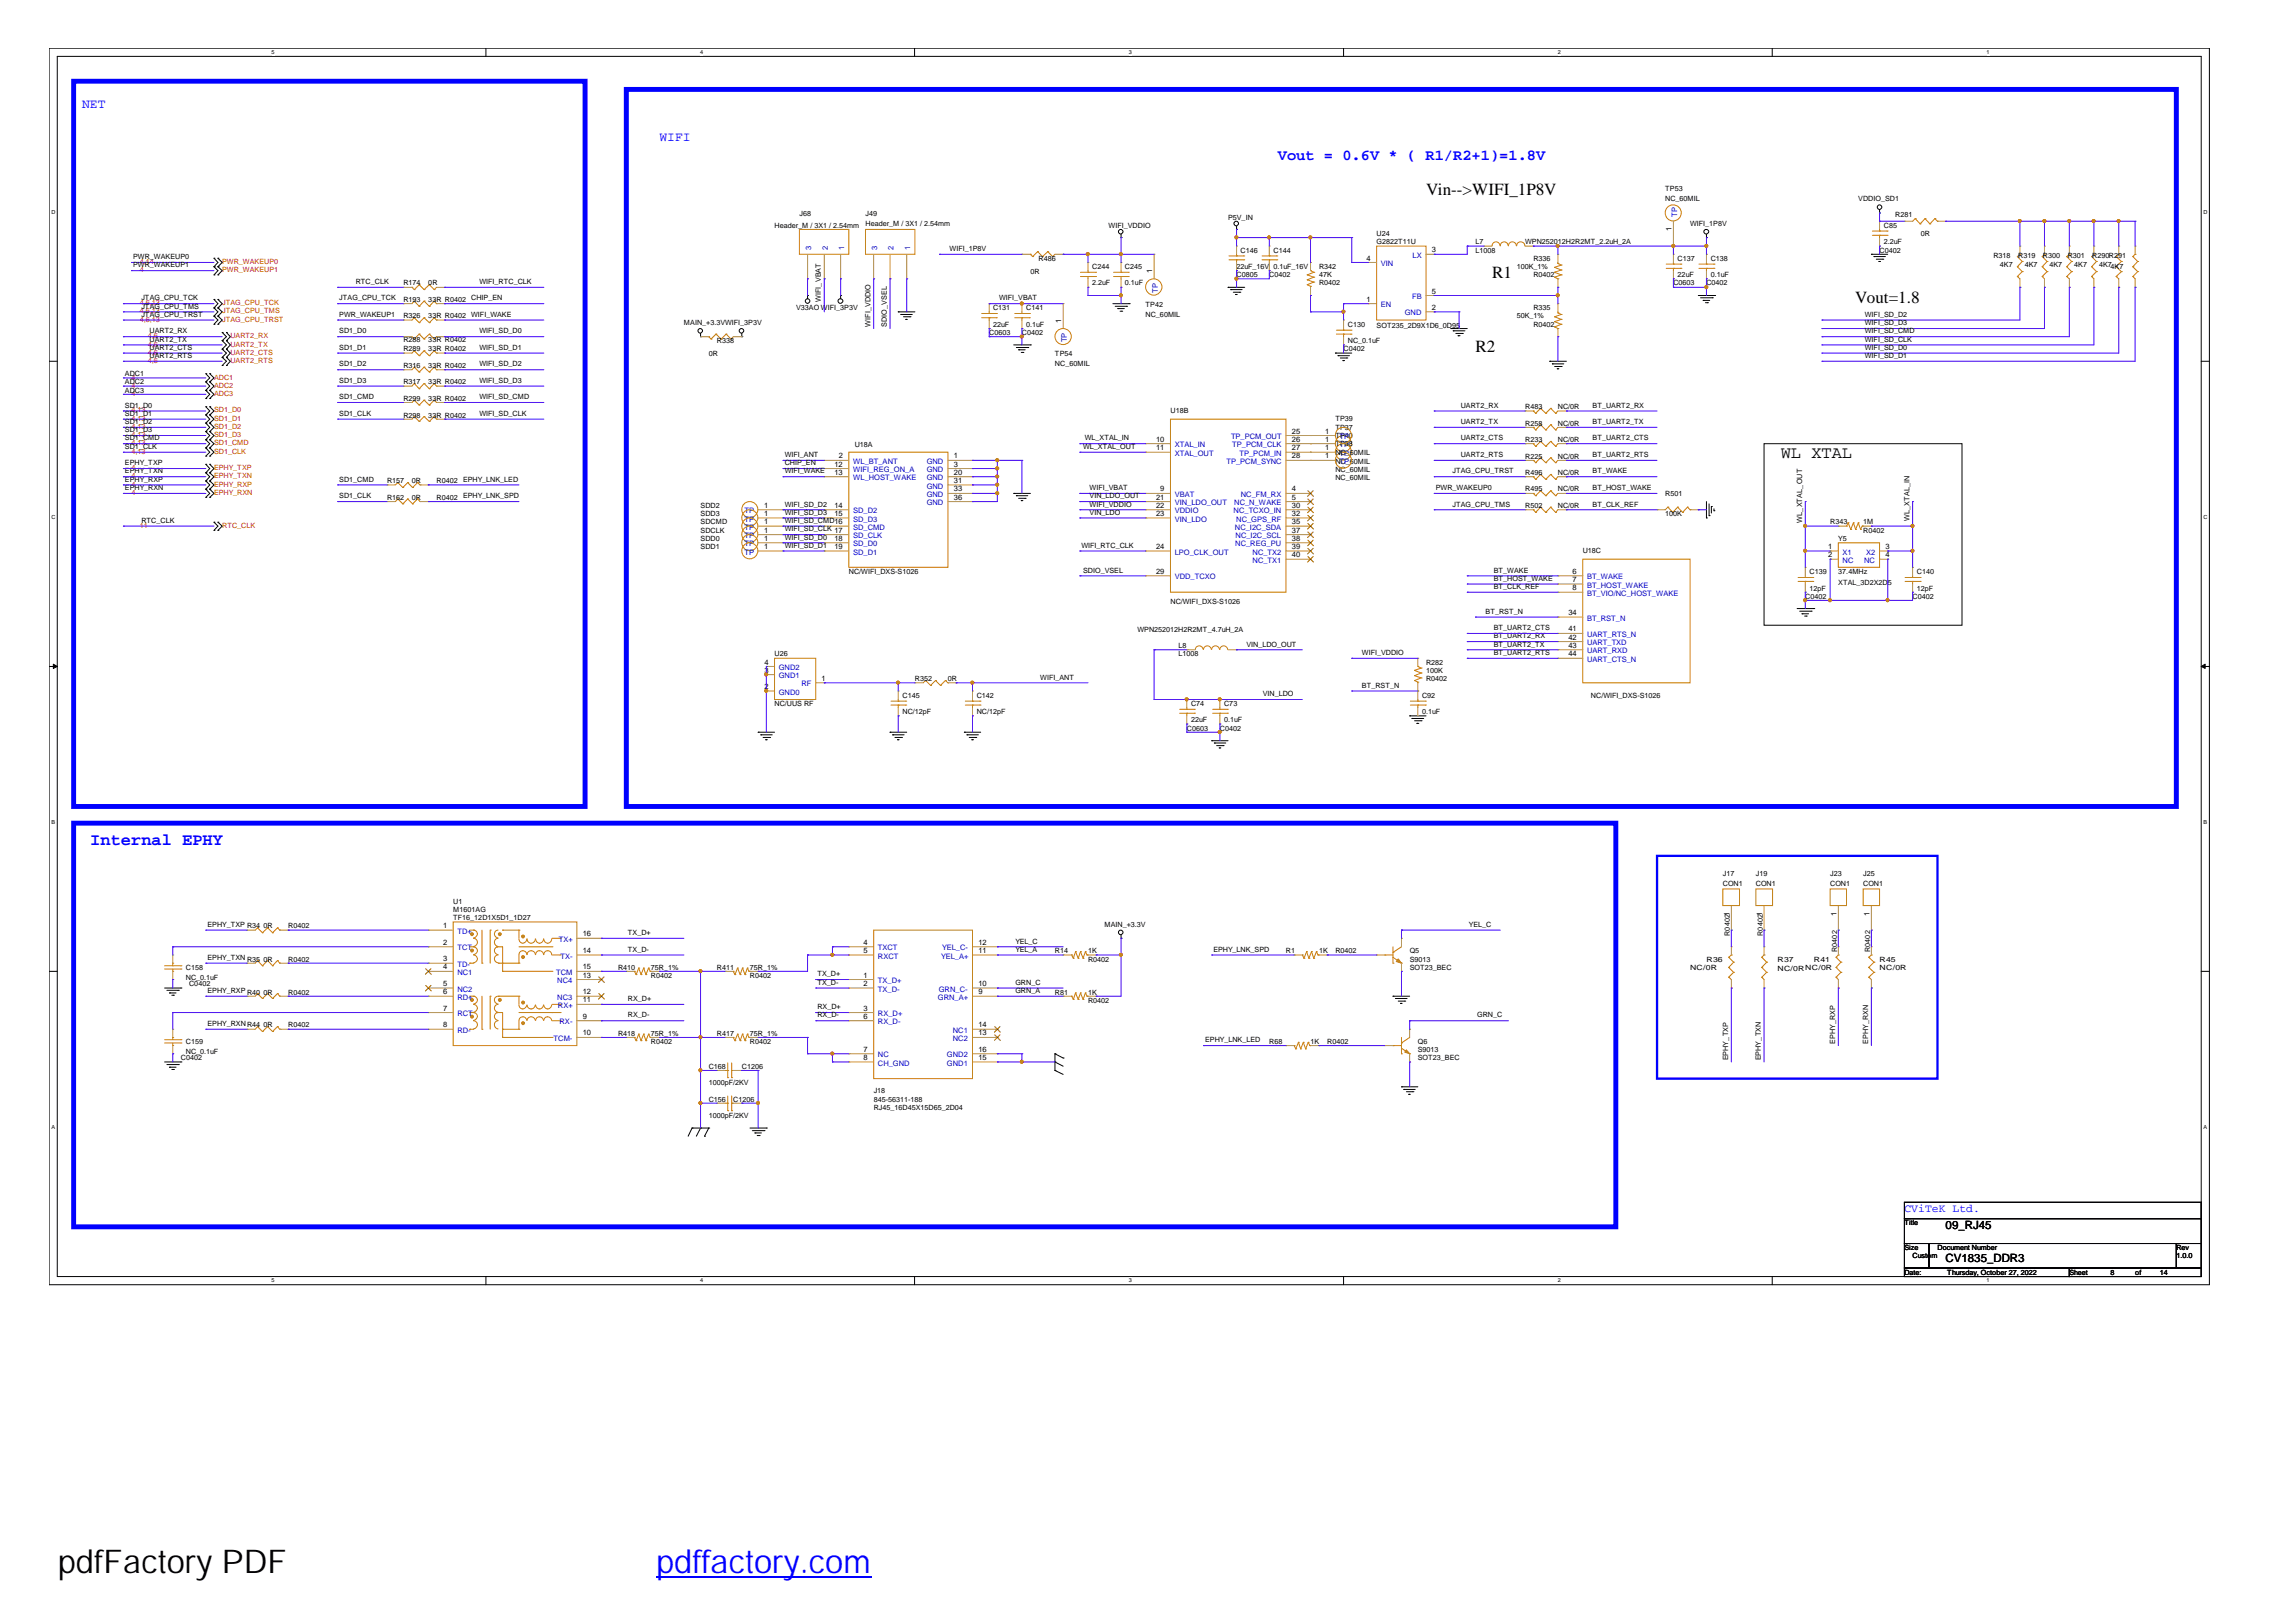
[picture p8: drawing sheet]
<svg xmlns="http://www.w3.org/2000/svg" width="297mm" height="210mm" viewBox="0 0 297 210" stroke-linecap="round" stroke-linejoin="round" font-family="sans-serif">
<defs><g id="words">
<g font-size="4.2">
<text x="6.3" y="203.6">利用pdfFactory 测试版本创建的</text>
<text x="28.7" y="203.6">PDF文档</text>
</g>
<text font-size="4.2" fill="#00f" x="84.9" y="203.6">pdffactory.com</text>
<g font-size="2.2">
<text x="184.5" y="25.3">Vin--&gt;WIFI_1P8V</text>
<text x="193" y="36">R1</text>
<text x="240" y="39.2">Vout=1.8</text>
<text x="190.9" y="45.6">R2</text>
<text x="230.4" y="59.2">WL XTAL</text>
</g>
<text font-size="2.2" fill="#00f" x="11.7" y="109.4">Internal EPHY</text>
<text font-size="2" fill="#00f" x="165.3" y="20.7">Vout = 0.6V * ( R1/R2+1)=1.8V</text>
<g font-size="1.7" fill="#00f">
<text x="10.6" y="13.9">NET</text>
<text x="85.3" y="18.2">WIFI</text>
</g>
<text font-size="1.5" fill="#00f" x="246.4" y="156.8">CViTeK Ltd.</text>
<g font-size="1.5">
<text x="251.7" y="159.1">09_RJ45</text>
<text x="251.7" y="163.3">CV1835_DDR3</text>
</g>
<g font-size="1">
<text x="216.2" y="29.9" transform="rotate(-90 216.2 29.9)">1</text>
<text x="149.1" y="35.3" transform="rotate(-90 149.1 35.3)">1</text>
<text x="176.8" y="33.7">4</text>
<text x="185.3" y="32.7">3</text>
<text x="137.3" y="41.8" transform="rotate(-90 137.3 41.8)">1</text>
<text x="176.8" y="39">1</text>
<text x="185.3" y="40.1">2</text>
<text x="185.3" y="38">5</text>
<text x="108.5" y="59.3">2</text>
<text x="123.4" y="59.3">1</text>
<text x="149.6" y="57.2">10</text>
<text x="149.6" y="58.3">11</text>
<text x="167.1" y="57.2">26</text>
<text x="167.1" y="56.1">25</text>
<text x="167.1" y="58.3">27</text>
<text x="167.1" y="59.3">28</text>
<text x="171.4" y="57.2">1</text>
<text x="171.4" y="58.3">1</text>
<text x="171.4" y="59.3">1</text>
<text x="171.4" y="56.1">1</text>
<text x="98.8" y="65.7">1</text>
<text x="107.9" y="60.4">12</text>
<text x="107.9" y="65.7">14</text>
<text x="107.9" y="61.4">13</text>
<text x="123.4" y="60.4">3</text>
<text x="123.4" y="62.5">31</text>
<text x="123.4" y="63.6">33</text>
<text x="123.4" y="64.7">36</text>
<text x="123.4" y="61.4">20</text>
<text x="149.6" y="64.7">21</text>
<text x="149.6" y="65.7">22</text>
<text x="150.1" y="63.6">9</text>
<text x="167.1" y="65.7">30</text>
<text x="167.1" y="63.6">4</text>
<text x="167.1" y="64.7">5</text>
<text x="98.8" y="66.8">1</text>
<text x="98.8" y="67.8">1</text>
<text x="98.8" y="68.9">1</text>
<text x="98.8" y="70">1</text>
<text x="98.8" y="71">1</text>
<text x="107.9" y="66.8">15</text>
<text x="107.9" y="70">18</text>
<text x="107.9" y="71">19</text>
<text x="149.6" y="71">24</text>
<text x="149.6" y="66.8">23</text>
<text x="167.1" y="66.8">32</text>
<text x="167.1" y="67.8">35</text>
<text x="167.1" y="71">39</text>
<text x="167.1" y="68.9">37</text>
<text x="167.1" y="70">38</text>
<text x="236.5" y="71">1</text>
<text x="243.9" y="71">3</text>
<text x="149.6" y="74.3">29</text>
<text x="167.1" y="72.1">40</text>
<text x="203.5" y="74.3">6</text>
<text x="203.5" y="75.3">7</text>
<text x="203.5" y="76.4">8</text>
<text x="236.5" y="72.1">2</text>
<text x="243.9" y="72.1">4</text>
<text x="202.9" y="79.6">34</text>
<text x="202.9" y="81.7">41</text>
<text x="202.9" y="82.8">42</text>
<text x="202.9" y="83.8">43</text>
<text x="98.9" y="89.2">2</text>
<text x="98.9" y="87.1">3</text>
<text x="98.9" y="86">4</text>
<text x="106.3" y="88.1">1</text>
<text x="202.9" y="84.9">44</text>
<text x="237.6" y="118.5" transform="rotate(-90 237.6 118.5)">1</text>
<text x="241.9" y="118.5" transform="rotate(-90 241.9 118.5)">1</text>
<text x="57.3" y="120.1">1</text>
<text x="57.3" y="122.3">2</text>
<text x="57.3" y="124.4">3</text>
<text x="57.3" y="125.4">4</text>
<text x="75.4" y="121.2">16</text>
<text x="75.4" y="123.3">14</text>
<text x="75.4" y="125.4">15</text>
<text x="111.7" y="122.3">4</text>
<text x="111.7" y="123.3">5</text>
<text x="126.6" y="122.3">12</text>
<text x="126.6" y="123.3">11</text>
<text x="57.3" y="127.6">5</text>
<text x="57.3" y="128.7">6</text>
<text x="57.3" y="130.8">7</text>
<text x="75.4" y="131.8">9</text>
<text x="75.4" y="129.7">11</text>
<text x="75.4" y="128.7">12</text>
<text x="75.4" y="126.5">13</text>
<text x="111.7" y="126.5">1</text>
<text x="111.7" y="127.6">2</text>
<text x="111.7" y="130.8">3</text>
<text x="111.7" y="131.8">6</text>
<text x="126.6" y="127.6">10</text>
<text x="126.6" y="128.7">9</text>
<text x="57.3" y="132.9">8</text>
<text x="75.4" y="134">10</text>
<text x="111.7" y="136.1">7</text>
<text x="111.7" y="137.2">8</text>
<text x="126.6" y="137.2">15</text>
<text x="126.6" y="136.1">16</text>
<text x="126.6" y="132.9">14</text>
<text x="126.6" y="134">13</text>
</g>
<g font-size="1" fill="#00c">
<text x="217" y="28.1" transform="rotate(-90 217 28.1)">TP</text>
<text x="104.9" y="32.4" transform="rotate(-90 104.9 32.4)">3</text>
<text x="107.1" y="32.4" transform="rotate(-90 107.1 32.4)">2</text>
<text x="109.2" y="32.4" transform="rotate(-90 109.2 32.4)">1</text>
<text x="113.5" y="32.4" transform="rotate(-90 113.5 32.4)">3</text>
<text x="115.6" y="32.4" transform="rotate(-90 115.6 32.4)">2</text>
<text x="117.8" y="32.4" transform="rotate(-90 117.8 32.4)">1</text>
<text x="178.6" y="34.4">VIN</text>
<text x="182.8" y="33.4">LX</text>
<text x="149.8" y="37.9" transform="rotate(-90 149.8 37.9)">TP</text>
<text x="178.6" y="39.8">EN</text>
<text x="181.7" y="40.8">GND</text>
<text x="182.7" y="38.7">FB</text>
<text x="138" y="44.3" transform="rotate(-90 138 44.3)">TP</text>
<text x="152" y="57.9">XTAL_IN</text>
<text x="152" y="59">XTAL_OUT</text>
<text x="159.3" y="56.8">TP_PCM_OUT</text>
<text x="159.4" y="57.9">TP_PCM_CLK</text>
<text x="160.4" y="59">TP_PCM_IN</text>
<text x="173.3" y="57.9">TP</text>
<text x="173.3" y="59">TP</text>
<text x="173.3" y="56.8">TP</text>
<text x="110.4" y="60">WL_BT_ANT</text>
<text x="110.4" y="61.1">WIFI_REG_ON_A</text>
<text x="110.4" y="62.2">WL_HOST_WAKE</text>
<text x="119.9" y="60">GND</text>
<text x="119.9" y="61.1">GND</text>
<text x="119.9" y="63.2">GND</text>
<text x="119.9" y="64.3">GND</text>
<text x="119.9" y="65.4">GND</text>
<text x="119.9" y="62.2">GND</text>
<text x="152" y="65.4">VIN_LDO_OUT</text>
<text x="152" y="64.3">VBAT</text>
<text x="158.7" y="60">TP_PCM_SYNC</text>
<text x="159.7" y="65.4">NC_N_WAKE</text>
<text x="160.5" y="64.3">NC_FM_RX</text>
<text x="173.3" y="60">TP</text>
<text x="96.3" y="66.4">TP</text>
<text x="96.3" y="67.5">TP</text>
<text x="96.3" y="68.6">TP</text>
<text x="96.3" y="69.7">TP</text>
<text x="96.3" y="70.7">TP</text>
<text x="96.3" y="71.8">TP</text>
<text x="110.4" y="66.4">SD_D2</text>
<text x="110.4" y="67.5">SD_D3</text>
<text x="110.4" y="68.6">SD_CMD</text>
<text x="110.4" y="69.7">SD_CLK</text>
<text x="110.4" y="70.7">SD_D0</text>
<text x="110.4" y="71.8">SD_D1</text>
<text x="152" y="66.4">VDDIO</text>
<text x="152" y="71.8">LPO_CLK_OUT</text>
<text x="152" y="67.5">VIN_LDO</text>
<text x="159.6" y="66.4">NC_TCXO_IN</text>
<text x="159.8" y="68.6">NC_I2C_SDA</text>
<text x="159.8" y="70.7">NC_REG_PU</text>
<text x="159.9" y="69.7">NC_I2C_SCL</text>
<text x="159.9" y="67.5">NC_GPS_RF</text>
<text x="162.1" y="71.8">NC_TX2</text>
<text x="238.4" y="71.8">X1</text>
<text x="241.4" y="71.8">X2</text>
<text x="152" y="75">VDD_TCXO</text>
<text x="162.1" y="72.8">NC_TX1</text>
<text x="205.3" y="75">BT_WAKE</text>
<text x="205.3" y="76">BT_HOST_WAKE</text>
<text x="205.3" y="77.1">BT_VIO/NC_HOST_WAKE</text>
<text x="238.4" y="72.8">NC</text>
<text x="241.2" y="72.8">NC</text>
<text x="205.3" y="80.3">BT_RST_N</text>
<text x="205.3" y="82.4">UART_RTS_N</text>
<text x="205.3" y="83.5">UART_TXD</text>
<text x="100.8" y="89.9">GND0</text>
<text x="100.8" y="87.8">GND1</text>
<text x="100.8" y="86.7">GND2</text>
<text x="103.7" y="88.8">RF</text>
<text x="205.3" y="84.6">UART_RXD</text>
<text x="205.3" y="85.7">UART_CTS_N</text>
<text x="59.2" y="120.8">TD+</text>
<text x="59.2" y="123">TCT</text>
<text x="59.2" y="125.1">TD-</text>
<text x="72.3" y="121.9">TX+</text>
<text x="72.5" y="124.1">TX-</text>
<text x="113.6" y="123">TXCT</text>
<text x="113.6" y="124.1">RXCT</text>
<text x="121.8" y="124.1">YEL_A+</text>
<text x="121.9" y="123">YEL_C-</text>
<text x="59.2" y="126.2">NC1</text>
<text x="59.2" y="128.3">NC2</text>
<text x="59.2" y="129.4">RD+</text>
<text x="59.2" y="131.5">RCT</text>
<text x="72" y="126.2">TCM</text>
<text x="72.1" y="129.4">NC3</text>
<text x="72.1" y="127.2">NC4</text>
<text x="72.2" y="130.4">RX+</text>
<text x="113.6" y="127.2">TX_D+</text>
<text x="113.6" y="128.3">TX_D-</text>
<text x="113.6" y="131.5">RX_D+</text>
<text x="121.3" y="129.4">GRN_A+</text>
<text x="121.5" y="128.3">GRN_C-</text>
<text x="59.2" y="133.7">RD-</text>
<text x="71.6" y="134.7">TCM-</text>
<text x="72.4" y="132.6">RX-</text>
<text x="113.6" y="132.6">RX_D-</text>
<text x="113.6" y="136.8">NC</text>
<text x="113.6" y="137.9">CH_GND</text>
<text x="122.5" y="137.9">GND1</text>
<text x="122.5" y="136.8">GND2</text>
<text x="123.3" y="133.7">NC1</text>
<text x="123.3" y="134.7">NC2</text>
</g>
<g font-size=".9">
<text x="100.2" y="29.5">Header_M / 3X1 / 2.54mm</text>
<text x="103.4" y="28">J68</text>
<text x="112" y="28">J49</text>
<text x="112" y="29.3">Header_M / 3X1 / 2.54mm</text>
<text x="143.4" y="29.5">WIFI_VDDIO</text>
<text x="158.9" y="28.4">P5V_IN</text>
<text x="215.4" y="24.8">TP53</text>
<text x="215.4" y="26">NC_60MIL</text>
<text x="218.7" y="29.3">WIFI_1P8V</text>
<text x="240.4" y="26">VDDIO_SD1</text>
<text x="243.7" y="29.5">C85</text>
<text x="245.2" y="28.1">R281</text>
<text x="17.2" y="33.5">PWR_WAKEUP0</text>
<text x="17.2" y="34.6">PWR_WAKEUP1</text>
<text x="122.9" y="32.5">WIFI_1P8V</text>
<text x="133.3" y="35.4">0R</text>
<text x="134.4" y="33.8">R486</text>
<text x="141.3" y="34.8">C244</text>
<text x="145.5" y="34.8">C245</text>
<text x="160" y="34.8">22uF_16V 0.1uF_16V</text>
<text x="160" y="35.9">C0805</text>
<text x="160.5" y="32.7">C146</text>
<text x="164.2" y="35.9">C0402</text>
<text x="164.8" y="32.7">C144</text>
<text x="170.6" y="34.8">R342</text>
<text x="170.6" y="35.9">47K</text>
<text x="178.1" y="30.5">U24</text>
<text x="178.1" y="31.6">G2822T11U</text>
<text x="190.9" y="31.6">L7</text>
<text x="190.9" y="32.7">L1008</text>
<text x="196.2" y="34.8">100K_1%</text>
<text x="197.3" y="31.6">WPN252012H2R2MT_2.2uH_2A</text>
<text x="198.4" y="33.8">R336</text>
<text x="198.4" y="35.9">R0402</text>
<text x="217" y="33.8">C137</text>
<text x="217" y="35.9">22uF</text>
<text x="221.3" y="33.8">C138</text>
<text x="221.3" y="35.9">0.1uF</text>
<text x="243.2" y="32.7">C0402</text>
<text x="243.7" y="31.6">2.2uF</text>
<text x="248.5" y="30.5">0R</text>
<text x="257.9" y="33.4">R318</text>
<text x="258.7" y="34.6">4K7</text>
<text x="261.1" y="33.4">R319</text>
<text x="262" y="34.6">4K7</text>
<text x="264.3" y="33.4">R300</text>
<text x="265.1" y="34.6">4K7</text>
<text x="267.5" y="33.4">R301</text>
<text x="268.4" y="34.6">4K7</text>
<text x="270.7" y="33.4">R290R291</text>
<text x="271.6" y="34.6">4K74K7</text>
<text x="18.3" y="38.9">JTAG_CPU_TCK</text>
<text x="18.3" y="39.9">JTAG_CPU_TMS</text>
<text x="18.3" y="41">JTAG_CPU_TRST</text>
<text x="43.9" y="41">PWR_WAKEUP1</text>
<text x="43.9" y="38.9">JTAG_CPU_TCK</text>
<text x="46" y="36.8">RTC_CLK</text>
<text x="52.2" y="39.1">R193</text>
<text x="52.2" y="41.2">R326</text>
<text x="52.2" y="36.9">R174</text>
<text x="55.4" y="39.1">33R R0402</text>
<text x="55.4" y="41.2">33R R0402</text>
<text x="55.4" y="36.9">0R</text>
<text x="61" y="38.9">CHIP_EN</text>
<text x="61" y="41">WIFI_WAKE</text>
<text x="62" y="36.8">WIFI_RTC_CLK</text>
<text x="103" y="40.1">V33AO WIFI_3P3V</text>
<text x="106.2" y="39.1" transform="rotate(-90 106.2 39.1)">WIFI_VBAT</text>
<text x="128.5" y="40.1">C131</text>
<text x="129.2" y="38.9">WIFI_VBAT</text>
<text x="132.8" y="40.1">C141</text>
<text x="141.3" y="36.9">2.2uF</text>
<text x="145.5" y="36.9">0.1uF</text>
<text x="148.2" y="39.7">TP42</text>
<text x="148.2" y="41">NC_60MIL</text>
<text x="170.6" y="36.9">R0402</text>
<text x="196.2" y="41.2">50K_1%</text>
<text x="198.4" y="40.1">R335</text>
<text x="216.5" y="36.9">C0603</text>
<text x="220.8" y="36.9">C0402</text>
<text x="241.3" y="41">WIFI_SD_D2</text>
<text x="19.3" y="43.2">UART2_RX</text>
<text x="19.3" y="44.2">UART2_TX</text>
<text x="19.3" y="45.3">UART2_CTS</text>
<text x="19.3" y="46.3">UART2_RTS</text>
<text x="43.9" y="43.2">SD1_D0</text>
<text x="43.9" y="45.3">SD1_D1</text>
<text x="43.9" y="47.4">SD1_D2</text>
<text x="52.2" y="47.6">R316</text>
<text x="52.2" y="44.2">R288</text>
<text x="52.2" y="45.5">R289</text>
<text x="55.4" y="47.6">33R R0402</text>
<text x="55.4" y="44.2">33R R0402</text>
<text x="55.4" y="45.5">33R R0402</text>
<text x="62" y="47.4">WIFI_SD_D2</text>
<text x="62" y="45.3">WIFI_SD_D1</text>
<text x="62" y="43.2">WIFI_SD_D0</text>
<text x="88.5" y="42.1">MAIN_+3.3VWIFI_3P3V</text>
<text x="91.7" y="46.1">0R</text>
<text x="92.8" y="44.4">R338</text>
<text x="112.6" y="42.3" transform="rotate(-90 112.6 42.3)">WIFI_VDDIO</text>
<text x="114.7" y="42.3" transform="rotate(-90 114.7 42.3)">SDIO_VSEL</text>
<text x="128" y="43.4">C0603</text>
<text x="128.5" y="42.3">22uF</text>
<text x="132.2" y="43.4">C0402</text>
<text x="132.8" y="42.3">0.1uF</text>
<text x="136.5" y="46.1">TP54</text>
<text x="136.5" y="47.4">NC_60MIL</text>
<text x="173.8" y="45.5">C0402</text>
<text x="174.4" y="42.3">C130</text>
<text x="174.4" y="44.4">NC_0.1uF</text>
<text x="178.1" y="42.4">SOT235_2D9X1D6_0D95</text>
<text x="198.4" y="42.3">R0402</text>
<text x="241.3" y="42.1">WIFI_SD_D3</text>
<text x="241.3" y="43.2">WIFI_SD_CMD</text>
<text x="241.3" y="44.2">WIFI_SD_CLK</text>
<text x="241.3" y="45.3">WIFI_SD_D0</text>
<text x="241.3" y="46.3">WIFI_SD_D1</text>
<text x="16.2" y="52.8">SD1_D0</text>
<text x="16.2" y="53.8">SD1_D1</text>
<text x="16.2" y="48.7">ADC1</text>
<text x="16.2" y="49.8">ADC2</text>
<text x="16.2" y="50.8">ADC3</text>
<text x="43.9" y="49.5">SD1_D3</text>
<text x="43.9" y="51.7">SD1_CMD</text>
<text x="43.9" y="53.8">SD1_CLK</text>
<text x="52.2" y="49.8">R317</text>
<text x="52.2" y="51.9">R299</text>
<text x="55.4" y="49.8">33R R0402</text>
<text x="55.4" y="51.9">33R R0402</text>
<text x="62" y="49.5">WIFI_SD_D3</text>
<text x="62" y="51.7">WIFI_SD_CMD</text>
<text x="62" y="53.8">WIFI_SD_CLK</text>
<text x="151.4" y="53.5">U18B</text>
<text x="189" y="52.8">UART2_RX</text>
<text x="197.3" y="52.9">R483</text>
<text x="201.5" y="52.9">NC/0R</text>
<text x="206" y="52.8">BT_UART2_RX</text>
<text x="16.2" y="54.9">SD1_D2</text>
<text x="16.2" y="55.9">SD1_D3</text>
<text x="16.2" y="57">SD1_CMD</text>
<text x="16.2" y="58.1">SD1_CLK</text>
<text x="52.2" y="54">R298</text>
<text x="55.4" y="54">33R R0402</text>
<text x="101.5" y="59.2">WIFI_ANT</text>
<text x="110.6" y="57.8">U18A</text>
<text x="140.1" y="58.1">WL_XTAL_OUT</text>
<text x="140.3" y="57">WL_XTAL_IN</text>
<text x="172.8" y="55.6">TP37</text>
<text x="172.8" y="56.7">TP40</text>
<text x="172.8" y="57.8">TP38</text>
<text x="172.8" y="54.5">TP39</text>
<text x="172.8" y="58.9">NC_60MIL</text>
<text x="189" y="54.9">UART2_TX</text>
<text x="189" y="57">UART2_CTS</text>
<text x="189" y="59.2">UART2_RTS</text>
<text x="197.3" y="55.1">R258</text>
<text x="197.3" y="57.2">R233</text>
<text x="197.3" y="59.4">R225</text>
<text x="201.5" y="55.1">NC/0R</text>
<text x="201.5" y="57.2">NC/0R</text>
<text x="201.5" y="59.4">NC/0R</text>
<text x="206" y="54.9">BT_UART2_TX</text>
<text x="206" y="57">BT_UART2_CTS</text>
<text x="206" y="59.2">BT_UART2_RTS</text>
<text x="16.2" y="63.4">EPHY_RXN</text>
<text x="16.2" y="62.3">EPHY_RXP</text>
<text x="16.2" y="61.3">EPHY_TXN</text>
<text x="16.2" y="60.2">EPHY_TXP</text>
<text x="43.9" y="62.3">SD1_CMD</text>
<text x="43.9" y="64.5">SD1_CLK</text>
<text x="50.1" y="62.5">R157</text>
<text x="50.1" y="64.7">R162</text>
<text x="53.3" y="62.5">0R</text>
<text x="53.3" y="64.7">0R</text>
<text x="56.5" y="62.5">R0402</text>
<text x="56.5" y="64.7">R0402</text>
<text x="59.9" y="64.5">EPHY_LNK_SPD</text>
<text x="59.9" y="62.3">EPHY_LNK_LED</text>
<text x="90.6" y="65.8">SDD2</text>
<text x="101.5" y="60.2">CHIP_EN</text>
<text x="101.5" y="61.3">WIFI_WAKE</text>
<text x="101.5" y="65.5">WIFI_SD_D2</text>
<text x="141" y="63.4">WIFI_VBAT</text>
<text x="141" y="64.5">VIN_LDO_OUT</text>
<text x="141" y="65.5">WIFI_VDDIO</text>
<text x="172.8" y="60">NC_60MIL</text>
<text x="172.8" y="61.1">NC_60MIL</text>
<text x="172.8" y="62.1">NC_60MIL</text>
<text x="185.8" y="63.4">PWR_WAKEUP0</text>
<text x="187.9" y="65.5">JTAG_CPU_TMS</text>
<text x="187.9" y="61.3">JTAG_CPU_TRST</text>
<text x="197.3" y="61.5">R496</text>
<text x="197.3" y="63.6">R495</text>
<text x="197.3" y="65.8">R502</text>
<text x="201.5" y="61.5">NC/0R</text>
<text x="201.5" y="63.6">NC/0R</text>
<text x="201.5" y="65.8">NC/0R</text>
<text x="206" y="61.3">BT_WAKE</text>
<text x="206" y="63.4">BT_HOST_WAKE</text>
<text x="206" y="65.5">BT_CLK_REF</text>
<text x="215.4" y="64.1">R501</text>
<text x="18.3" y="67.7">RTC_CLK</text>
<text x="90.6" y="66.8">SDD3</text>
<text x="90.6" y="67.9">SDCMD</text>
<text x="90.6" y="68.9">SDCLK</text>
<text x="90.6" y="70">SDD0</text>
<text x="90.6" y="71.1">SDD1</text>
<text x="101.5" y="66.6">WIFI_SD_D3</text>
<text x="101.5" y="67.7">WIFI_SD_CMD16</text>
<text x="101.5" y="68.8">WIFI_SD_CLK 17</text>
<text x="101.5" y="69.8">WIFI_SD_D0</text>
<text x="101.5" y="70.9">WIFI_SD_D1</text>
<text x="139.9" y="70.9">WIFI_RTC_CLK</text>
<text x="141" y="66.6">VIN_LDO</text>
<text x="204.8" y="71.6">U18C</text>
<text x="215.4" y="66.8">100K</text>
<text x="233.1" y="67.7" transform="rotate(-90 233.1 67.7)">WL_XTAL_OUT</text>
<text x="236.8" y="67.9">R343</text>
<text x="237.8" y="70">Y5</text>
<text x="241" y="67.9">1M</text>
<text x="241" y="68.9">R0402</text>
<text x="247" y="67.5" transform="rotate(-90 247 67.5)">WL_XTAL_IN</text>
<text x="109.8" y="74.3">NC/WIFI_DXS-S1026</text>
<text x="140.1" y="74.1">SDIO_VSEL</text>
<text x="193.3" y="74.1">BT_WAKE</text>
<text x="193.3" y="75.2">BT_HOST_WAKE</text>
<text x="193.3" y="76.2">BT_CLK_REF</text>
<text x="233.6" y="77.5">C0402</text>
<text x="234.1" y="74.3">C139</text>
<text x="234.1" y="76.4">12pF</text>
<text x="237.8" y="74.3">37.4MHz</text>
<text x="237.8" y="75.7">XTAL_3D2X2D5</text>
<text x="247.4" y="77.5">C0402</text>
<text x="248" y="74.3">C140</text>
<text x="248" y="76.4">12pF</text>
<text x="147.2" y="81.8">WPN252012H2R2MT_4.7uH_2A</text>
<text x="151.4" y="78.1">NC/WIFI_DXS-S1026</text>
<text x="152.5" y="83.9">L8</text>
<text x="161.2" y="83.7">VIN_LDO_OUT</text>
<text x="192.2" y="79.4">BT_RST_N</text>
<text x="193.3" y="82.6">BT_UART2_RX</text>
<text x="193.3" y="83.7">BT_UART2_TX</text>
<text x="193.3" y="81.5">BT_UART2_CTS</text>
<text x="100.2" y="84.9">U26</text>
<text x="118.4" y="88.2">R352</text>
<text x="122.6" y="88.2">0R</text>
<text x="134.6" y="87.9">WIFI_ANT</text>
<text x="152.5" y="84.9">L1008</text>
<text x="176.2" y="84.8">WIFI_VDDIO</text>
<text x="176.2" y="89">BT_RST_N</text>
<text x="184.5" y="86">R282</text>
<text x="184.5" y="87.1">100K</text>
<text x="184.5" y="88.2">R0402</text>
<text x="193.3" y="84.8">BT_UART2_RTS</text>
<text x="100.2" y="91.4">NC/UUS RF</text>
<text x="116.8" y="90.3">C145</text>
<text x="116.8" y="92.4">NC/12pF</text>
<text x="126.4" y="90.3">C142</text>
<text x="126.4" y="92.4">NC/12pF</text>
<text x="153.5" y="94.5">C0603</text>
<text x="154.1" y="91.4">C74</text>
<text x="154.1" y="93.5">22uF</text>
<text x="157.8" y="94.5">C0402</text>
<text x="158.4" y="91.4">C73</text>
<text x="158.4" y="93.5">0.1uF</text>
<text x="163.4" y="90.1">VIN_LDO</text>
<text x="184" y="90.3">C92</text>
<text x="184" y="92.4">0.1uF</text>
<text x="205.8" y="90.3">NC/WIFI_DXS-S1026</text>
<text x="222.9" y="113.3">J17</text>
<text x="227.2" y="113.3">J19</text>
<text x="236.8" y="113.3">J23</text>
<text x="241" y="113.3">J25</text>
<text x="26.8" y="119.9">EPHY_TXP R34 0R</text>
<text x="58.6" y="116.9">U1</text>
<text x="58.6" y="118">M1601AG</text>
<text x="58.6" y="119.1">TF16_12D1X5D1_1D27</text>
<text x="142.9" y="119.9">MAIN_+3.3V</text>
<text x="190" y="119.9">YEL_C</text>
<text x="222.9" y="114.6">CON1</text>
<text x="227.2" y="114.6">CON1</text>
<text x="236.8" y="114.6">CON1</text>
<text x="241" y="114.6">CON1</text>
<text x="24" y="125.5">C158</text>
<text x="26.8" y="124.2">EPHY_TXN R35 0R</text>
<text x="37.3" y="124.4">R0402</text>
<text x="37.3" y="120.2">R0402</text>
<text x="80" y="125.5">R410</text>
<text x="81.2" y="121">TX_D+</text>
<text x="81.2" y="123.2">TX_D-</text>
<text x="84.2" y="125.5">75R_1%</text>
<text x="92.8" y="125.5">R411</text>
<text x="97" y="125.5">75R_1%</text>
<text x="131.4" y="122.1">YEL_C</text>
<text x="131.4" y="123.2">YEL_A</text>
<text x="136.5" y="123.4">R14</text>
<text x="140.8" y="123.4">1K</text>
<text x="140.8" y="124.4">R0402</text>
<text x="157" y="123.2">EPHY_LNK_SPD</text>
<text x="166.4" y="123.4">R1</text>
<text x="170.6" y="123.4">1K</text>
<text x="172.8" y="123.4">R0402</text>
<text x="182.4" y="123.4">Q5</text>
<text x="182.4" y="124.4">S9013</text>
<text x="182.4" y="125.5">SOT23_BEC</text>
<text x="218.7" y="125.5">NC/0R</text>
<text x="220.8" y="124.4">R36</text>
<text x="223.8" y="121.1" transform="rotate(-90 223.8 121.1)">R04021</text>
<text x="228" y="121.1" transform="rotate(-90 228 121.1)">R04021</text>
<text x="230" y="124.4">R37</text>
<text x="230" y="125.7">NC/0RNC/0R</text>
<text x="234.7" y="124.4">R41</text>
<text x="237.7" y="123.2" transform="rotate(-90 237.7 123.2)">R0402</text>
<text x="241.9" y="123.2" transform="rotate(-90 241.9 123.2)">R0402</text>
<text x="243.2" y="124.4">R45</text>
<text x="243.2" y="125.5">NC/0R</text>
<text x="24" y="126.8">NC_0.1uF</text>
<text x="24.5" y="127.6">C0402</text>
<text x="26.8" y="128.5">EPHY_RXP R40 0R</text>
<text x="37.3" y="128.7">R0402</text>
<text x="81.2" y="129.6">RX_D+</text>
<text x="81.2" y="131.7">RX_D-</text>
<text x="84.2" y="126.5">R0402</text>
<text x="97" y="126.5">R0402</text>
<text x="105.7" y="126.3">TX_D+</text>
<text x="105.7" y="127.4">TX_D-</text>
<text x="105.7" y="130.6">RX_D+</text>
<text x="105.7" y="131.7">RX_D-</text>
<text x="131.4" y="127.4">GRN_C</text>
<text x="131.4" y="128.5">GRN_A</text>
<text x="136.5" y="128.7">R81</text>
<text x="140.8" y="128.7">1K</text>
<text x="140.8" y="129.8">R0402</text>
<text x="191.1" y="131.7">GRN_C</text>
<text x="23.4" y="137.2">C0402</text>
<text x="24" y="135.1">C159</text>
<text x="24" y="136.4">NC_0.1uF</text>
<text x="26.8" y="132.8">EPHY_RXNR44 0R</text>
<text x="37.3" y="132.9">R0402</text>
<text x="80" y="134">R418</text>
<text x="84.2" y="134">75R_1%</text>
<text x="84.2" y="135.1">R0402</text>
<text x="92.8" y="134">R417</text>
<text x="97" y="134">75R_1%</text>
<text x="97" y="135.1">R0402</text>
<text x="155.9" y="134.9">EPHY_LNK_LED</text>
<text x="164.2" y="135.1">R68</text>
<text x="169.5" y="135.1">1K</text>
<text x="171.7" y="135.1">R0402</text>
<text x="183.4" y="135.1">Q6</text>
<text x="183.4" y="136.2">S9013</text>
<text x="183.4" y="137.2">SOT23_BEC</text>
<text x="223.6" y="137.2" transform="rotate(-90 223.6 137.2)">EPHY_TXP</text>
<text x="227.8" y="137.2" transform="rotate(-90 227.8 137.2)">EPHY_TXN</text>
<text x="237.4" y="135.1" transform="rotate(-90 237.4 135.1)">EPHY_RXP</text>
<text x="241.7" y="135.1" transform="rotate(-90 241.7 135.1)">EPHY_RXN</text>
<text x="91.7" y="142.6">C156</text>
<text x="91.7" y="138.3">C168</text>
<text x="91.7" y="140.4">1000pF/2KV</text>
<text x="94.9" y="142.6">C1206</text>
<text x="96" y="138.3">C1206</text>
<text x="113" y="141.5">J18</text>
<text x="113" y="142.6">845-56311-188</text>
<text x="113" y="143.6">RJ45_16D45X15D65_2D04</text>
<text x="91.7" y="144.7">1000pF/2KV</text>
<text x="246.4" y="158.6">Title</text>
<text x="246.4" y="161.8">Size</text>
<text x="250.7" y="161.8">Document Number</text>
<text x="281.6" y="161.8">Rev</text>
<text x="246.4" y="164.9">Date:</text>
<text x="247.4" y="162.8">Custom</text>
<text x="251.9" y="164.9">Thursday, October 27, 2022</text>
<text x="267.7" y="164.9">Sheet</text>
<text x="273" y="164.9">8</text>
<text x="276.2" y="164.9">of</text>
<text x="279.4" y="164.9">14</text>
<text x="281.6" y="162.8">1.0.0</text>
</g>
<g font-size=".9" fill="#f00">
<text x="18.1" y="35.2">4</text>
<text x="18.1" y="34.2">4,14</text>
<text x="28.7" y="35.2">PWR_WAKEUP1</text>
<text x="28.7" y="34.2">PWR_WAKEUP0</text>
<text x="18.1" y="39.5">4,6,13</text>
<text x="18.1" y="40.6">4,6,13</text>
<text x="18.1" y="41.6">4,6,13</text>
<text x="28.7" y="39.5">JTAG_CPU_TCK</text>
<text x="28.7" y="40.6">JTAG_CPU_TMS</text>
<text x="28.7" y="41.6">JTAG_CPU_TRST</text>
<text x="19.1" y="43.8">4,6</text>
<text x="19.1" y="44.8">4,6</text>
<text x="19.1" y="45.9">4,6</text>
<text x="19.1" y="47">4,6</text>
<text x="29.8" y="43.8">UART2_RX</text>
<text x="29.8" y="44.8">UART2_TX</text>
<text x="29.8" y="45.9">UART2_CTS</text>
<text x="29.8" y="47">UART2_RTS</text>
<text x="17" y="49.1">4</text>
<text x="17" y="50.2">4</text>
<text x="17" y="53.4">4,13</text>
<text x="17" y="51.2">4</text>
<text x="27.7" y="49.1">ADC1</text>
<text x="27.7" y="50.2">ADC2</text>
<text x="27.7" y="53.4">SD1_D0</text>
<text x="27.7" y="51.2">ADC3</text>
<text x="17" y="54.5">4,13</text>
<text x="17" y="55.5">4,13</text>
<text x="17" y="56.6">4,13</text>
<text x="17" y="57.6">4,13</text>
<text x="17" y="58.7">4,13</text>
<text x="27.7" y="54.5">SD1_D1</text>
<text x="27.7" y="55.5">SD1_D2</text>
<text x="27.7" y="56.6">SD1_D3</text>
<text x="27.7" y="57.6">SD1_CMD</text>
<text x="27.7" y="58.7">SD1_CLK</text>
<text x="17" y="60.8">4</text>
<text x="17" y="61.9">4</text>
<text x="17" y="63">4</text>
<text x="17" y="64">4</text>
<text x="27.7" y="60.8">EPHY_TXP</text>
<text x="27.7" y="61.9">EPHY_TXN</text>
<text x="27.7" y="63">EPHY_RXP</text>
<text x="27.7" y="64">EPHY_RXN</text>
<text x="18.1" y="68.3">11</text>
<text x="28.7" y="68.3">RTC_CLK</text>
</g>
<g font-size=".7">
<text x="35.1" y="7">5</text>
<text x="90.6" y="7">4</text>
<text x="146" y="7">3</text>
<text x="201.5" y="7">2</text>
<text x="257" y="7">1</text>
<text x="6.6" y="27.7">D</text>
<text x="285.1" y="27.7">D</text>
<text x="6.6" y="67.1">C</text>
<text x="285.1" y="67.1">C</text>
<text x="6.6" y="106.6">B</text>
<text x="285.1" y="106.6">B</text>
<text x="6.6" y="146.1">A</text>
<text x="285.1" y="146.1">A</text>
<text x="35.1" y="166">5</text>
<text x="90.6" y="166">4</text>
<text x="146" y="166">3</text>
<text x="201.5" y="166">2</text>
<text x="257" y="166">1</text>
</g>
</g></defs>
<path d="M6.3 6.2h279.5v160.1h-279.5zM7.4 7.3h277.4v157.9h-277.4z" fill="none" stroke="#000" stroke-width=".13"/>
<g fill="#fff">
<path d="M35.1 6.4h.4v.8h-.4z"/>
<path d="M35.1 165.3h.4v.8h-.4z"/>
</g>
<path d="M62.9 6.2v1.1M62.9 165.2v1.1" fill="none" stroke="#000" stroke-width=".13"/>
<g fill="#fff">
<path d="M90.6 6.4h.4v.8h-.4z"/>
<path d="M90.6 165.3h.4v.8h-.4z"/>
</g>
<path d="M118.3 6.2v1.1M118.3 165.2v1.1" fill="none" stroke="#000" stroke-width=".13"/>
<g fill="#fff">
<path d="M146 6.4h.4v.8h-.4z"/>
<path d="M146 165.3h.4v.8h-.4z"/>
</g>
<path d="M173.8 6.2v1.1M173.8 165.2v1.1" fill="none" stroke="#000" stroke-width=".13"/>
<g fill="#fff">
<path d="M201.5 6.4h.4v.8h-.4z"/>
<path d="M201.5 165.3h.4v.8h-.4z"/>
</g>
<path d="M229.3 6.2v1.1M229.3 165.2v1.1" fill="none" stroke="#000" stroke-width=".13"/>
<g fill="#fff">
<path d="M257 6.4h.4v.8h-.4z"/>
<path d="M257 165.3h.4v.8h-.4z"/>
<path d="M6.6 27h.6v.8h-.6z"/>
<path d="M285.1 27h.5v.8h-.5z"/>
<path d="M6.6 66.5h.6v.8h-.6z"/>
<path d="M285.1 66.5h.5v.8h-.5z"/>
</g>
<path d="M6.3 46.8h1.1M284.8 46.8h1" fill="none" stroke="#000" stroke-width=".13"/>
<g fill="#fff">
<path d="M6.6 106h.5v.8h-.5z"/>
<path d="M285.1 106h.4v.8h-.4z"/>
</g>
<path d="M6.3 86.2h1.1M284.8 86.2h1" fill="none" stroke="#000" stroke-width=".13"/>
<path d="M6.9 86l.5 .2-.5 .3zM284.8 86.2l.5-.2v.5z" fill="#000" stroke="#000" stroke-width=".13"/>
<g fill="#fff">
<path d="M6.6 145.4h.5v.8h-.5z"/>
<path d="M285.1 145.4h.4v.8h-.4z"/>
</g>
<g fill="none" stroke="#000" stroke-width=".13">
<path d="M27.7 35.6h.1M27.7 34.5h.1M27.7 33.4h.1M27.7 39.8h.1M27.7 38.7h.1M27.7 34.5l.5 .5-.5 .6M27.7 33.4l.5 .6-.5 .5M27.7 38.7l.5 .6-.5 .5M27.7 39.8l.5 .6-.5 .5M28.2 35.6h.1M28.2 34.5h.1M28.2 33.4h.1"/>
<path d="M28.2 39.8h.1M28.2 38.7h.1M28.2 34.5l.5 .5-.5 .6M28.2 33.4l.5 .6-.5 .5M28.2 38.7l.5 .6-.5 .5M28.2 39.8l.5 .6-.5 .5M104.5 38.2h.1M104.5 38.2v.5M108.8 38.2h.1M108.8 38.2v.5M144 39.3h2.1M144.3 39.6h1.5"/>
<path d="M144.6 39.9h.1M144.6 39.9h.9M145 30.7h.1M145 30.3v.4M145.8 39.6h.1M146.1 39.3h.1M158.9 37.2h.1M158.9 37.2h2.1M159.2 37.5h.1M159.2 37.5h1.5M159.6 37.8h.8M159.9 38.1h.1"/>
<path d="M159.9 38.1h.2M160 29.7h.1M160 29.3v.4M160.4 37.8h.1M219.7 38.2h2.1M220 38.5h1.5M220.3 38.9h.1M220.3 38.9h.9M220.6 39.2h.3M220.8 30.7h.1M220.8 30.3v.4M220.9 39.2h.1"/>
<path d="M221.5 38.5h.1M221.8 38.2h.1M242.1 32.9h.1M242.1 32.9h2.1M242.4 33.2h.1M242.4 33.2h1.5M242.7 33.5h.9M243.1 33.8h.1M243.1 33.8h.2M243.2 27.6h.1M243.2 27.1v.5M243.6 33.5h.1"/>
<path d="M26.6 49.4h.1M26.6 48.4h.1M26.6 50.5h.1M26.6 53.7h.1M26.6 52.6h.1M26.6 51.6h.1M26.6 54.8h.1M26.6 55.9h.1M26.6 56.9h.1M26.6 58h.1M26.6 59h.1M26.6 48.4l.5 .5-.5 .5"/>
<path d="M26.6 49.4l.5 .6-.5 .5M26.6 52.6l.5 .6-.5 .5M26.6 50.5l.5 .5-.5 .6M26.6 53.7l.5 .5-.5 .6M26.6 54.8l.5 .5-.5 .6M26.6 55.9l.5 .5-.5 .5M26.6 56.9l.5 .5-.5 .6M26.6 58l.5 .5-.5 .5M27.1 49.4h.1M27.1 48.4h.1M27.1 50.5h.1M27.1 53.7h.1"/>
<path d="M27.1 52.6h.1M27.1 51.6h.1M27.1 54.8h.1M27.1 55.9h.1M27.1 56.9h.1M27.1 58h.1M27.1 59h.1M27.1 48.4l.6 .5-.6 .5M27.1 49.4l.6 .6-.6 .5M27.1 52.6l.6 .6-.6 .5M27.1 50.5l.6 .5-.6 .6M27.1 53.7l.6 .5-.6 .6"/>
<path d="M27.1 54.8l.6 .5-.6 .6M27.1 55.9l.6 .5-.6 .5M27.1 56.9l.6 .5-.6 .6M27.1 58l.6 .5-.6 .5M27.7 40.9h.1M27.7 42h.1M27.7 40.9l.5 .5-.5 .6M28.2 40.9h.1M28.2 42h.1M28.2 40.9l.5 .5-.5 .6M28.7 44.1h.1M28.7 43h.1"/>
<path d="M28.7 45.2h.1M28.7 46.2h.1M28.7 47.3h.1M28.7 43l.6 .6-.6 .5M28.7 44.1l.6 .5-.6 .6M28.7 45.2l.6 .5-.6 .5M28.7 46.2l.6 .6-.6 .5M29.3 44.1h.1M29.3 43h.1M29.3 45.2h.1M29.3 46.2h.1M29.3 47.3h.1"/>
<path d="M29.3 43l.5 .6-.5 .5M29.3 44.1l.5 .5-.5 .6M29.3 45.2l.5 .5-.5 .5M29.3 46.2l.5 .6-.5 .5M90.6 43.6h.1M90.6 43.2v.4M96 43.6h.1M96 43.2v.4M116.2 40.4h.1M116.2 40.4h2.2M116.5 40.7h.1M116.5 40.7h1.5"/>
<path d="M116.9 41h.8M117.2 41.3h.1M117.2 41.3h.2M117.7 41h.1M131.1 44.6h2.2M131.5 45h1.5M131.8 45.3h.1M131.8 45.3h.8M132.1 45.6h.2M132.3 45.6h.1M133 45h.1M133.3 44.6h.1"/>
<path d="M144.9 40.3h.2M145.1 40.3h.1M172.8 45.7h.1M172.8 45.7h2.1M173.1 46h.1M173.1 46h1.5M173.4 46.3h.8M173.7 46.7h.1M173.7 46.7h.2M174.2 46.3h.1M187.7 42.5h.1M187.7 42.5h2.1"/>
<path d="M188 42.8h.1M188 42.8h1.5M188.3 43.2h.9M188.6 43.4h.1M188.6 43.4h.3M189.2 43.2h.1M200.5 46.8h.1M200.5 46.8h2.1M200.8 47.1h.1M200.8 47.1h1.5M201.1 47.4h.9M201.5 47.7h.1"/>
<path d="M201.5 47.7h.2M202 47.4h.1M228.2 57.4h25.6v23.5h-25.6zM26.6 61.2h.1M26.6 60.1h.1M26.6 62.2h.1M26.6 63.3h.1M26.6 64.4h.1M26.6 60.1l.5 .5-.5 .6M26.6 61.2l.5 .5-.5 .5M26.6 62.2l.5 .6-.5 .5M26.6 63.3l.5 .6-.5 .5"/>
<path d="M27.1 61.2h.1M27.1 60.1h.1M27.1 62.2h.1M27.1 63.3h.1M27.1 64.4h.1M27.1 60.1l.6 .5-.6 .6M27.1 61.2l.6 .5-.6 .5M27.1 62.2l.6 .6-.6 .5M27.1 63.3l.6 .6-.6 .5M27.7 68.6h.1M27.7 67.6h.1M27.7 67.6l.5 .5-.5 .5"/>
<path d="M28.2 68.6h.1M28.2 67.6h.1M28.2 67.6l.5 .5-.5 .5M131.1 63.9h.1M131.1 63.9h2.2M131.5 64.1h.1M131.5 64.1h1.5M131.8 64.5h.8M132.1 64.8h.1M132.1 64.8h.2M132.6 64.5h.1M220.8 67h.1"/>
<path d="M220.8 64.9v2.1M221.1 66.7h.1M221.1 65.2v1.5M221.4 65.5h.1M221.4 65.5v.9M221.7 66.1h.1M221.7 65.8v.3M232.5 78.8h2.2M232.8 79.1h1.5M233.1 79.4h.1M233.1 79.4h.9M233.5 79.7h.2"/>
<path d="M233.7 79.7h.1M234.3 79.1h.1M234.7 78.8h.1M98.1 94.8h.1M98.1 94.8h2.1M98.4 95.1h.1M98.4 95.1h1.5M98.7 95.4h.9M99.1 95.7h.1M99.1 95.7h.2M99.6 95.4h.1M115.1 94.8h.1"/>
<path d="M115.1 94.8h2.2M115.5 95.1h.1M115.5 95.1h1.5M115.8 95.4h.8M116.1 95.7h.1M116.1 95.7h.2M116.6 95.4h.1M124.8 94.8h.1M124.8 94.8h2.1M125.1 95.1h.1M125.1 95.1h1.5M125.4 95.4h.8"/>
<path d="M125.7 95.7h.1M125.7 95.7h.2M126.2 95.4h.1M156.8 95.9h.1M156.8 95.9h2.1M157.1 96.2h.1M157.1 96.2h1.5M157.4 96.5h.8M157.7 96.8h.1M157.7 96.8h.2M158.2 96.5h.1M182.4 92.6h.1"/>
<path d="M182.4 92.6h2.1M182.7 93h.1M182.7 93h1.5M183 93.3h.9M183.3 93.6h.1M183.3 93.6h.3M183.9 93.3h.1M6.3 125.7h1.1M21.3 127.9h2.1M21.3 137.4h2.1M21.6 128.2h1.5M21.6 137.8h1.5"/>
<path d="M21.9 128.5h.1M21.9 138.1h.1M21.9 128.5h.9M21.9 138.1h.9M22.2 128.8h.2M22.2 138.4h.2M22.4 128.8h.1M22.4 138.4h.1M23.1 128.2h.1M23.1 137.8h.1M23.4 127.9h.1M23.4 137.4h.1"/>
<path d="M136.5 138.5h.1M136.5 136.4h.1M136.5 137.4h.1M136.5 138.5l1 .5M136.5 136.4v2.1M136.5 136.4l1 .5M136.5 137.4l1 .6M137.5 136.9h.1M145 121.4h.1M145 121v.4M180.2 128.9h.1M180.2 128.9h2.2"/>
<path d="M180.6 129.2h.1M180.6 129.2h1.4M180.9 129.6h.8M181.2 129.9h.1M181.2 129.9h.2M181.7 129.6h.1M284.8 125.7h1M89.5 146h.1M89.5 146l-.5 1M89.5 146h2.2M90.6 146h.1M90.6 146l-.5 1"/>
<path d="M91.1 147h.1M91.7 146h.1M91.7 146l-.6 1M97 146h2.1M97.3 146.3h1.5M97.7 146.6h.1M97.7 146.6h.8M98 147h.2M98.2 147h.1M98.8 146.3h.1M99.1 146h.1M181.3 140.6h.1"/>
<path d="M181.3 140.6h2.1M181.6 141h.1M181.6 141h1.5M181.9 141.3h.9M182.2 141.6h.1M182.2 141.6h.3M182.8 141.3h.1M246.4 155.6h38.4v2.1h-38.4zM246.4 157.7h38.4v3.2h-38.4zM246.4 160.9h3.2v3.2h-3.2zM246.4 164.1h21.3v1.1h-21.3zM249.6 160.9h32v3.2h-32z"/>
<path d="M267.7 164.1h17.1v1.1h-17.1zM281.6 160.9h3.2v3.2h-3.2z"/>
<circle cx="104.5" cy="39" r=".3"/>
<circle cx="108.7" cy="39" r=".31"/>
<circle cx="145" cy="30" r=".3"/>
<circle cx="159.9" cy="28.9" r=".3"/>
<circle cx="220.8" cy="30" r=".31"/>
<circle cx="243.2" cy="26.8" r=".3"/>
<circle cx="90.6" cy="42.8" r=".3"/>
<circle cx="95.9" cy="42.8" r=".3"/>
<circle cx="145" cy="120.7" r=".3"/>
</g>
<path d="M9.5 10.5h66.2v93.9h-66.2zM81 11.6h200.6v92.8h-200.6zM9.5 106.5h199.5v52.3h-199.5z" fill="none" stroke="#00f" stroke-width=".63"/>
<path d="M214.4 110.8h36.3v28.8h-36.3z" fill="none" stroke="#00f" stroke-width=".3"/>
<g fill="none" stroke="#cc8006" stroke-width=".13">
<path d="M53.3 37.2h.1M53.3 37.2l.3 .3M53.6 39h.1M53.6 37.5h.1M53.6 39l-.3 .3M53.6 39l.6 .6M54.2 39.6h.1M54.2 36.8h.1M54.2 36.8l.7 .7M54.2 36.8l-.6 .7M54.9 39h.1M54.9 37.5h.1"/>
<path d="M54.9 39l-.7 .6M54.9 39l.6 .6M55.5 39.6h.1M55.5 36.8h.1M55.5 36.8l.7 .7M55.5 36.8l-.6 .7M56.2 39h.1M56.2 37.5h.1M56.2 39l-.7 .6M56.2 39l.3 .3M56.5 39.3h.1M56.5 37.2l-.3 .3"/>
<path d="M103.4 29.7h6.4v3.2h-6.4zM112 29.7h6.4v3.2h-6.4zM133.3 32.9h.1M133.3 32.9l.3 .3M133.6 33.2h.1M134.2 32.6h.1M134.2 32.6l.7 .6M134.2 32.6l-.6 .6M134.9 33.2h.1M135.6 32.6h.1M135.6 32.6l.6 .6M135.6 32.6l-.7 .6"/>
<path d="M136.2 33.2h.1M136.5 32.9l-.3 .3M139.8 35.8h1.9M139.8 35.2h1.9M140.8 35.2h.1M140.8 35.8h.1M140.8 35v.2M140.8 35.8v.3M141.7 35.8h.1M141.7 35.2h.1M144.1 35.8h1.9M144.1 35.2h1.9"/>
<path d="M145 35.2h.1M145 35.8h.1M145 35v.2M145 35.8v.3M146 35.8h.1M146 35.2h.1M159 33.6h1.9M159 33.1h1.9M160 33.1h.1M160 33.6h.1M160 32.9v.2M160 33.6v.4"/>
<path d="M160.9 33.6h.1M160.9 33.1h.1M163.3 33.6h1.9M163.3 33.1h1.9M164.2 33.1h.1M164.2 33.6h.1M164.2 32.9v.2M164.2 33.6v.4M165.2 33.6h.1M165.2 33.1h.1M169.1 36.8h.1M169.1 36.2h.1"/>
<path d="M169.1 35.6h.1M169.1 36.8l.4 .3M169.1 36.2l.9 .3M169.1 35.6l.9 .3M169.5 35h.1M169.5 37.1h.1M169.5 35l.5 .2M169.5 37.1v.1M170 36.5h.1M170 35.9h.1M170 35.2h.1M170 36.5l-.9 .3"/>
<path d="M170 35.9l-.9 .3M170 35.2l-.9 .4M178.1 31.8h6.4v9.6h-6.4zM193 31.8a.51 .51 0 0 1 .5-.5 .51 .51 0 0 1 .6 .5M194.1 31.8a.51 .51 0 0 1 .5-.5 .51 .51 0 0 1 .5 .5M195.2 31.8a.51 .51 0 0 1 .5-.5 .51 .51 0 0 1 .5 .5M196.2 31.8a.53 .53 0 0 1 .5-.5 .53 .53 0 0 1 .6 .5M201.1 34.6h.1M201.1 35.2h.1M201.1 35.9h.1M201.1 34.6l.9 .3M201.1 35.2l.9 .4"/>
<path d="M201.1 35.9l.4 .2M201.5 36.1h.1M201.5 34.1h.1M201.5 34v.1M201.5 34.1l.5 .2M202 34.3h.1M202 34.9h.1M202 35.6h.1M202 34.3l-.9 .3M202 34.9l-.9 .3M202 35.6l-.9 .3M215.6 34.7h1.9"/>
<path d="M215.6 34.2h1.9M216.5 34.2h.1M216.5 34.7h.1M216.5 34v.2M216.5 34.7v.3M217.5 34.7h.1M217.5 34.2h.1M219.8 34.7h1.9M219.8 34.2h1.9M220.8 34.2h.1M220.8 34.7h.1M220.8 34v.2"/>
<path d="M220.8 34.7v.3M221.7 34.7h.1M221.7 34.2h.1M242.2 30.5h1.9M242.2 29.9h1.9M243.2 29.9h.1M243.2 30.5h.1M243.2 29.7v.2M243.2 30.5v.2M244.1 30.5h.1M244.1 29.9h.1M247.8 28.3h.1"/>
<path d="M247.8 28.3l-.4 .3M247.8 28.3l.6 .7M248.4 29h.1M249 28.3h.1M249 28.3l-.6 .7M249 28.3l.7 .7M249.7 29h.1M250.3 28.3h.1M250.3 28.3l-.6 .7M250.3 28.3l.4 .3M250.7 28.6h.1M261 35.8h.1"/>
<path d="M261 34.5h.1M261 33.2h.1M261 35.8l.3 .3M261 34.5l.6 .7M261 33.2l.6 .6M261.3 32.9h.1M261.3 32.9l-.3 .3M261.6 35.2h.1M261.6 33.8h.1M261.6 35.2l-.6 .6M261.6 33.8l-.6 .7M264.2 35.8h.1"/>
<path d="M264.2 34.5h.1M264.2 33.2h.1M264.2 35.8l.3 .3M264.2 34.5l.6 .7M264.2 33.2l.6 .6M264.5 32.9h.1M264.5 32.9l-.3 .3M264.8 35.2h.1M264.8 33.8h.1M264.8 35.2l-.6 .6M264.8 33.8l-.6 .7M267.4 35.8h.1"/>
<path d="M267.4 34.5h.1M267.4 33.2h.1M267.4 35.8l.3 .3M267.4 34.5l.6 .7M267.4 33.2l.6 .6M267.7 32.9h.1M267.7 32.9l-.3 .3M268 35.2h.1M268 33.8h.1M268 35.2l-.6 .6M268 33.8l-.6 .7M270.6 35.8h.1"/>
<path d="M270.6 34.5h.1M270.6 33.2h.1M270.6 35.8l.3 .3M270.6 34.5l.6 .7M270.6 33.2l.6 .6M270.9 32.9h.1M270.9 32.9l-.3 .3M271.2 35.2h.1M271.2 33.8h.1M271.2 35.2l-.6 .6M271.2 33.8l-.6 .7M273.8 35.8h.1"/>
<path d="M273.8 34.5h.1M273.8 33.2h.1M273.8 35.8l.3 .3M273.8 34.5l.6 .7M273.8 33.2l.6 .6M274.1 32.9h.1M274.1 32.9l-.3 .3M274.4 35.2h.1M274.4 33.8h.1M274.4 35.2l-.6 .6M274.4 33.8l-.6 .7M275.9 35.8h.1"/>
<path d="M275.9 34.5h.1M275.9 33.2h.1M275.9 35.8l.3 .3M275.9 34.5l.7 .7M275.9 33.2l.7 .6M276.2 32.9h.1M276.2 32.9l-.3 .3M276.6 35.2h.1M276.6 33.8h.1M276.6 35.2l-.7 .6M276.6 33.8l-.7 .7M53.3 43.6l.3 .3"/>
<path d="M53.6 47.5h.1M53.6 41.1h.1M53.6 49.6h.1M53.6 51.8h.1M53.6 53.9h.1M53.6 43.9h.1M53.6 45.4h.1M53.6 47.5l-.3 .4M53.6 47.5l.6 .6M53.6 41.1l-.3 .3M53.6 41.1l.6 .7M53.6 49.6l-.3 .4"/>
<path d="M53.6 49.6l.6 .7M53.6 51.8l-.3 .3M53.6 51.8l.6 .6M53.6 53.9l-.3 .3M53.6 53.9l.6 .6M53.6 45.4l-.3 .3M53.6 45.4l.6 .6M54.2 48.1h.1M54.2 41.8h.1M54.2 50.3h.1M54.2 52.4h.1M54.2 54.5h.1"/>
<path d="M54.2 43.2h.1M54.2 46h.1M54.2 43.2l-.6 .7M54.2 43.2l.7 .7M54.9 47.5h.1M54.9 41.1h.1M54.9 49.6h.1M54.9 51.8h.1M54.9 53.9h.1M54.9 43.9h.1M54.9 45.4h.1M54.9 47.5l-.7 .6"/>
<path d="M54.9 47.5l.6 .6M54.9 41.1l-.7 .7M54.9 41.1l.6 .7M54.9 49.6l-.7 .7M54.9 49.6l.6 .7M54.9 51.8l-.7 .6M54.9 51.8l.6 .6M54.9 53.9l-.7 .6M54.9 53.9l.6 .6M54.9 45.4l-.7 .6M54.9 45.4l.6 .6M55.5 48.1h.1"/>
<path d="M55.5 41.8h.1M55.5 50.3h.1M55.5 52.4h.1M55.5 54.5h.1M55.5 43.2h.1M55.5 46h.1M55.5 43.2l-.6 .7M55.5 43.2l.7 .7M56.2 47.5h.1M56.2 41.1h.1M56.2 49.6h.1M56.2 51.8h.1"/>
<path d="M56.2 53.9h.1M56.2 43.9h.1M56.2 45.4h.1M56.2 47.5l-.7 .6M56.2 47.5l.3 .4M56.2 41.1l-.7 .7M56.2 41.1l.3 .3M56.2 49.6l-.7 .7M56.2 49.6l.3 .4M56.2 51.8l-.7 .6M56.2 51.8l.3 .3M56.2 53.9l-.7 .6"/>
<path d="M56.2 53.9l.3 .3M56.2 45.4l-.7 .6M56.2 45.4l.3 .3M56.5 47.9h.1M56.5 41.4h.1M56.5 50h.1M56.5 52.1h.1M56.5 54.2h.1M56.5 43.6h.1M56.5 45.7h.1M56.5 43.6l-.3 .3M91.7 43.6h.1"/>
<path d="M91.7 43.6l.3 .3M92 43.9h.1M92.6 43.2h.1M92.6 43.2l.7 .7M92.6 43.2l-.6 .7M93.3 43.9h.1M93.9 43.2h.1M93.9 43.2l.7 .7M93.9 43.2l-.6 .7M94.6 43.9h.1M94.9 43.6l-.3 .3M109.8 58.5h12.8v14.9h-12.8z"/>
<path d="M127 41.1h1.9M127 40.6h1.9M128 40.6h.1M128 41.1h.1M128 40.4v.2M128 41.1v.3M128.9 41.1h.1M128.9 40.6h.1M131.3 41.1h1.9M131.3 40.6h1.9M132.2 40.6h.1M132.2 41.1h.1"/>
<path d="M132.2 40.4v.2M132.2 41.1v.3M133.2 41.1h.1M133.2 40.6h.1M151.4 54.2h15v22.4h-15zM172.9 43.2h1.9M172.9 42.7h1.9M173.8 42.7h.1M173.8 43.2h.1M173.8 42.5v.2M173.8 43.2v.4M174.8 43.2h.1"/>
<path d="M174.8 42.7h.1M198.4 53.2h.1M198.4 55.3h.1M198.4 57.4h.1M198.4 59.6h.1M198.4 53.2l.3 .3M198.4 55.3l.3 .3M198.4 57.4l.3 .4M198.4 59.6l.3 .3M198.7 53.5h.1M198.7 55.6h.1M198.7 57.8h.1"/>
<path d="M198.7 59.9h.1M199.3 52.8h.1M199.3 55h.1M199.3 57.1h.1M199.3 59.2h.1M199.3 52.8l.7 .7M199.3 52.8l-.6 .7M199.3 55l.7 .6M199.3 55l-.6 .6M199.3 57.1l.7 .7M199.3 57.1l-.6 .7M199.3 59.2l.7 .7"/>
<path d="M199.3 59.2l-.6 .7M200 53.5h.1M200 55.6h.1M200 57.8h.1M200 59.9h.1M200.6 52.8h.1M200.6 55h.1M200.6 57.1h.1M200.6 59.2h.1M200.6 52.8l.7 .7M200.6 52.8l-.6 .7M200.6 55l.7 .6"/>
<path d="M200.6 55l-.6 .6M200.6 57.1l.7 .7M200.6 57.1l-.6 .7M200.6 59.2l.7 .7M200.6 59.2l-.6 .7M201.1 41h.1M201.1 41.6h.1M201.1 42.3h.1M201.1 41l.9 .3M201.1 41.6l.9 .4M201.1 42.3l.4 .2M201.3 53.5h.1"/>
<path d="M201.3 55.6h.1M201.3 57.8h.1M201.3 59.9h.1M201.5 42.5h.1M201.5 40.5h.1M201.5 40.5l.5 .2M201.5 40.4v.1M201.5 53.2l-.2 .3M201.5 55.3l-.2 .3M201.5 57.4l-.2 .4M201.5 59.6l-.2 .3M202 40.7h.1"/>
<path d="M202 41.3h.1M202 42h.1M202 40.7l-.9 .3M202 41.3l-.9 .3M202 42l-.9 .3M51.5 62.5h.1M51.5 64.6h.1M51.5 62.5l-.4 .3M51.5 62.5l.6 .6M51.5 64.6l-.4 .3M51.5 64.6l.6 .6M52.1 63.1h.1"/>
<path d="M52.1 65.2h.1M52.7 62.5h.1M52.7 64.6h.1M52.7 62.5l-.6 .6M52.7 62.5l.7 .6M52.7 64.6l-.6 .6M52.7 64.6l.7 .6M53.4 63.1h.1M53.4 65.2h.1M54 62.5h.1M54 64.6h.1M54 62.5l-.6 .6"/>
<path d="M54 62.5l.4 .3M54 64.6l-.6 .6M54 64.6l.4 .3M54.4 62.8h.1M54.4 64.9h.1M198.4 61.7h.1M198.4 63.9h.1M198.4 66h.1M198.4 61.7l.3 .3M198.4 63.9l.3 .2M198.4 66l.3 .3M198.7 62h.1"/>
<path d="M198.7 64.1h.1M198.7 66.3h.1M199.3 61.4h.1M199.3 63.5h.1M199.3 65.6h.1M199.3 61.4l.7 .6M199.3 61.4l-.6 .6M199.3 63.5l.7 .6M199.3 63.5l-.6 .6M199.3 65.6l.7 .7M199.3 65.6l-.6 .7M200 62h.1"/>
<path d="M200 64.1h.1M200 66.3h.1M200.6 61.4h.1M200.6 63.5h.1M200.6 65.6h.1M200.6 61.4l.7 .6M200.6 61.4l-.6 .6M200.6 63.5l.7 .6M200.6 63.5l-.6 .6M200.6 65.6l.7 .7M200.6 65.6l-.6 .7M201.3 62h.1"/>
<path d="M201.3 64.1h.1M201.3 66.3h.1M201.5 61.7l-.2 .3M201.5 63.9l-.2 .2M201.5 66l-.2 .3M204.8 72.4h13.9v16h-13.9zM215.8 65.6h.1M215.8 65.6l-.4 .4M215.8 65.6l.6 .7M216.4 66.3h.1M217 65.6h.1M217 65.6l-.6 .7"/>
<path d="M217 65.6l.7 .7M217.7 66.3h.1M218.3 65.6h.1M218.3 65.6l-.6 .7M218.3 65.6l.4 .4M218.7 66h.1M232.6 75.2h1.9M232.6 74.7h1.9M233.6 74.7h.1M233.6 75.2h.1M233.6 74.5v.2M233.6 75.2v.4"/>
<path d="M234.5 75.2h.1M234.5 74.7h.1M237.8 70.2h5.4v3.2h-5.4zM238.9 68.1h.1M239.1 67.7h.1M239.1 67.7l.3 .8M239.1 67.7l-.2 .4M239.4 68.5h.1M239.8 67.7h.1M239.8 67.7l.3 .8M239.8 67.7l-.4 .8M240.1 68.5h.1"/>
<path d="M240.4 67.7h.1M240.4 67.7l.3 .8M240.4 67.7l-.3 .8M240.7 68.5h.1M240.9 68.1h.1M240.9 68.1l-.2 .4M246.5 75.2h1.9M246.5 74.7h1.9M247.4 74.7h.1M247.4 75.2h.1M247.4 74.5v.2M247.4 75.2v.4"/>
<path d="M248.4 75.2h.1M248.4 74.7h.1M100.2 85.2h5.3v5.3h-5.3zM115.3 91.2h1.9M115.3 90.7h1.9M116.2 90.7h.1M116.2 91.2h.1M116.2 90.5v.2M116.2 91.2v.4M117.2 91.2h.1M117.2 90.7h.1M119.8 88.1h.1"/>
<path d="M119.8 88.1l-.4 .3M119.8 88.1l.6 .6M120.4 88.7h.1M121 88.1h.1M121 88.1l-.6 .6M121 88.1l.7 .6M121.7 88.7h.1M122.3 88.1h.1M122.3 88.1l-.6 .6M122.3 88.1l.3 .3M122.6 88.4h.1M124.9 91.2h1.9"/>
<path d="M124.9 90.7h1.9M125.8 90.7h.1M125.8 91.2h.1M125.8 90.5v.2M125.8 91.2v.4M126.8 91.2h.1M126.8 90.7h.1M152.6 92.3h1.9M152.6 91.8h1.9M153.5 91.8h.1M153.5 92.3h.1M153.5 91.6v.2"/>
<path d="M153.5 92.3v.3M154.5 92.3h.1M154.5 91.8h.1M154.6 84a.51 .51 0 0 1 .6-.4 .51 .51 0 0 1 .5 .4M155.7 84a.51 .51 0 0 1 .5-.4 .51 .51 0 0 1 .5 .4M156.8 84a.51 .51 0 0 1 .5-.4 .51 .51 0 0 1 .5 .4M156.9 92.3h1.9M156.9 91.8h1.9M157.8 91.8h.1M157.8 92.3h.1M157.8 84a.51 .51 0 0 1 .5-.4 .51 .51 0 0 1 .5 .4M157.8 91.6v.2"/>
<path d="M157.8 92.3v.3M158.8 92.3h.1M158.8 91.8h.1M182.5 91.2h1.9M182.5 90.7h1.9M183 88.1h.1M183 87.4h.1M183 86.8h.1M183 88.1l.4 .2M183 87.4l.9 .3M183 86.8l.9 .3M183.4 90.7h.1"/>
<path d="M183.4 91.2h.1M183.4 86.2h.1M183.4 88.3h.1M183.4 88.3v.1M183.4 90.5v.2M183.4 91.2v.4M183.4 86.2l.5 .3M183.9 87.7h.1M183.9 87.1h.1M183.9 86.5h.1M183.9 87.7l-.9 .4M183.9 87.1l-.9 .3"/>
<path d="M183.9 86.5l-.9 .3M184.4 91.2h.1M184.4 90.7h.1M58.6 119.3h16v16h-16zM222.9 115h2.1v2.2h-2.1zM227.2 115h2.1v2.2h-2.1zM236.8 115h2.1v2.2h-2.1zM241 115h2.2v2.2h-2.2zM21.3 125.4h2.1M21.3 125h2.1M21.3 135h2.1M21.3 134.5h2.1"/>
<path d="M22.4 124.6h.1M22.4 125.7h.1M22.4 134.3h.1M22.4 135.3h.1M22.4 124.6v.4M22.4 125.4v.3M22.4 134.3v.2M22.4 135v.3M23.4 125.4h.1M23.4 125h.1M23.4 135h.1M23.4 134.5h.1"/>
<path d="M33.3 124.3h.1M33.3 120.1h.1M33.3 132.9h.1M33.3 128.6h.1M33.3 124.3l-.3 .3M33.3 124.3l.7 .7M33.3 120.1l-.3 .3M33.3 120.1l.7 .6M33.3 132.9l-.3 .3M33.3 132.9l.7 .6M33.3 128.6l-.3 .3M33.3 128.6l.7 .6"/>
<path d="M34 125h.1M34 120.7h.1M34 133.5h.1M34 129.2h.1M34.6 124.3h.1M34.6 120.1h.1M34.6 132.9h.1M34.6 128.6h.1M34.6 124.3l-.6 .7M34.6 124.3l.7 .7M34.6 120.1l-.6 .6M34.6 120.1l.7 .6"/>
<path d="M34.6 132.9l-.6 .6M34.6 132.9l.7 .6M34.6 128.6l-.6 .6M34.6 128.6l.7 .6M35.3 125h.1M35.3 120.7h.1M35.3 133.5h.1M35.3 129.2h.1M35.9 124.3h.1M35.9 120.1h.1M35.9 132.9h.1M35.9 128.6h.1"/>
<path d="M35.9 124.3l-.6 .7M35.9 124.3l.3 .3M35.9 120.1l-.6 .6M35.9 120.1l.3 .3M35.9 132.9l-.6 .6M35.9 132.9l.3 .3M35.9 128.6l-.6 .6M35.9 128.6l.3 .3M36.2 124.6h.1M36.2 120.4h.1M36.2 133.2h.1M36.2 128.9h.1"/>
<path d="M60.7 124.6h.1M60.7 133.2h.1M60.7 120.4h.6M60.7 131h.6M60.7 128.9h.6M60.7 122.5h.6M60.7 124.6h.6M60.7 133.2h.6M61.3 122.5a.51 .51 0 0 1 .5 .5 .51 .51 0 0 1-.5 .5M61.3 120.4a.51 .51 0 0 1 .5 .5 .51 .51 0 0 1-.5 .5M61.3 132.1a.53 .53 0 0 1 .5 .5 .53 .53 0 0 1-.5 .6M61.3 130a.51 .51 0 0 1 .5 .5 .51 .51 0 0 1-.5 .5"/>
<path d="M61.3 128.9a.51 .51 0 0 1 .5 .5 .51 .51 0 0 1-.5 .5M61.3 123.6a.51 .51 0 0 1 .5 .5 .51 .51 0 0 1-.5 .5M61.3 121.4a.53 .53 0 0 1 .5 .6 .53 .53 0 0 1-.5 .5M61.3 131a.51 .51 0 0 1 .5 .5 .51 .51 0 0 1-.5 .6M61.3 131h.1M61.3 128.9h.1M61.3 120.4h.1M61.3 122.5h.1M62.4 124.6h.1M62.4 133.2h.1M62.4 120.4v4.2M62.4 128.9v4.3"/>
<path d="M63.4 120.4h.1M63.4 128.9h.1M63.4 120.4v4.2M63.4 128.9v4.3M64.3 131h.1M64.3 122.5h.1M64.3 131h.7v3.3M64.3 122.5h.7v3.2M64.4 128.9a.51 .51 0 0 0-.4 .5 .51 .51 0 0 0 .4 .5M64.4 123.6a.51 .51 0 0 0-.4 .5 .51 .51 0 0 0 .4 .5M64.4 120.4a.51 .51 0 0 0-.4 .5 .51 .51 0 0 0 .4 .5M64.4 132.1a.53 .53 0 0 0-.4 .5 .53 .53 0 0 0 .4 .6"/>
<path d="M64.4 122.5a.51 .51 0 0 0-.4 .5 .51 .51 0 0 0 .4 .5M64.4 131a.51 .51 0 0 0-.4 .5 .51 .51 0 0 0 .4 .6M64.4 121.4a.53 .53 0 0 0-.4 .6 .53 .53 0 0 0 .4 .5M64.4 130a.51 .51 0 0 0-.4 .5 .51 .51 0 0 0 .4 .5M64.5 124.6h.1M64.5 128.9h.1M64.5 128.9h2.6M64.5 124.6h2.6M65 120.4h.1M65 124.6h.1M65 133.2h.1M65 134.3h.1"/>
<path d="M65 125.7h.1M65 125.7h6.4M65 134.3h6.4M65 120.4h2.1M65 133.2h2.1M67.1 121.5a.51 .51 0 0 0 .5 .6 .51 .51 0 0 0 .6-.6M67.1 132.1a.51 .51 0 0 1 .5-.5 .51 .51 0 0 1 .6 .5M67.1 120.4h.1M67.1 130.1a.51 .51 0 0 0 .5 .5 .51 .51 0 0 0 .6-.5M67.1 123.5a.51 .51 0 0 1 .5-.5 .51 .51 0 0 1 .6 .5M67.1 133.2h.1M67.1 128.9h.1"/>
<path d="M67.1 124.6h.1M67.1 131h5.4M67.1 122.5h4.3M67.1 120.4v1M67.1 123.6v1M67.1 128.9v1.1M67.1 132.1v1.1M68.2 123.5a.53 .53 0 0 1 .5-.5 .53 .53 0 0 1 .6 .5M68.2 130.1a.53 .53 0 0 0 .5 .5 .53 .53 0 0 0 .6-.5M68.2 121.5a.53 .53 0 0 0 .5 .6 .53 .53 0 0 0 .6-.6M68.2 132.1a.53 .53 0 0 1 .5-.5 .53 .53 0 0 1 .6 .5M69.3 132.1a.51 .51 0 0 1 .5-.5 .51 .51 0 0 1 .5 .5"/>
<path d="M69.3 121.5a.51 .51 0 0 0 .5 .6 .51 .51 0 0 0 .5-.6M69.3 130.1a.51 .51 0 0 0 .5 .5 .51 .51 0 0 0 .5-.5M69.3 123.5a.51 .51 0 0 1 .5-.5 .51 .51 0 0 1 .5 .5M70.4 132.1a.51 .51 0 0 1 .5-.5 .51 .51 0 0 1 .5 .5M70.4 130.1a.51 .51 0 0 0 .5 .5 .51 .51 0 0 0 .5-.5M70.4 121.5a.51 .51 0 0 0 .5 .6 .51 .51 0 0 0 .5-.6M70.4 123.5a.51 .51 0 0 1 .5-.5 .51 .51 0 0 1 .5 .5M71.4 122.5h.1M71.4 131h.1M71.4 134.3h.1M71.4 125.7h.1M71.4 123.6h1.1"/>
<path d="M71.4 121.4h1.1M71.4 130h1.1M71.4 132.1h1.1M72.5 121.4h.1M72.5 131h.1M72.5 130h.1M72.5 123.6h.1M72.5 132.1h.1M82.1 125.7h.1M82.1 134.3h.1M82.1 125.7l.2 .4M82.1 134.3l.2 .4"/>
<path d="M82.3 126.1h.1M82.3 134.7h.1M82.6 125.3h.1M82.6 133.8h.1M82.6 125.3l.3 .8M82.6 125.3l-.3 .8M82.6 133.8l.3 .9M82.6 133.8l-.3 .9M82.9 126.1h.1M82.9 134.7h.1M83.3 125.3h.1M83.3 133.8h.1"/>
<path d="M83.3 125.3l.3 .8M83.3 125.3l-.4 .8M83.3 133.8l.3 .9M83.3 133.8l-.4 .9M83.6 126.1h.1M83.6 134.7h.1M83.9 125.3h.1M83.9 133.8h.1M83.9 125.3l.2 .4M83.9 125.3l-.3 .8M83.9 133.8l.2 .5M83.9 133.8l-.3 .9"/>
<path d="M84.1 125.7h.1M84.1 134.3h.1M93.8 138.5h.3M94.1 139.5h.1M94.1 138.5h.1M94.1 137.6v1.9M94.7 138.5h.1M94.7 139.5h.1M94.7 137.6v1.9M94.7 138.5h.2M94.9 125.7h.1M94.9 134.3h.1"/>
<path d="M94.9 125.7l.2 .4M94.9 134.3l.2 .4M95.1 126.1h.1M95.1 134.7h.1M95.4 125.3h.1M95.4 133.8h.1M95.4 125.3l.4 .8M95.4 125.3l-.3 .8M95.4 133.8l.4 .9M95.4 133.8l-.3 .9M95.8 126.1h.1M95.8 134.7h.1"/>
<path d="M96.1 125.3h.1M96.1 133.8h.1M96.1 125.3l.3 .8M96.1 125.3l-.3 .8M96.1 133.8l.3 .9M96.1 133.8l-.3 .9M96.4 126.1h.1M96.4 134.7h.1M96.7 125.3h.1M96.7 133.8h.1M96.7 125.3l.2 .4M96.7 125.3l-.3 .8"/>
<path d="M96.7 133.8l.2 .5M96.7 133.8l-.3 .9M96.9 125.7h.1M96.9 134.3h.1M113 120.4h12.8v19.2h-12.8zM138.6 128.9h.1M138.6 123.6h.1M138.6 128.9l.3 .4M138.6 123.6l.3 .4M138.9 129.3h.1M138.9 124h.1M139.1 128.5h.1"/>
<path d="M139.1 123.2h.1M139.1 128.5l.4 .8M139.1 128.5l-.2 .8M139.1 123.2l.4 .8M139.1 123.2l-.2 .8M139.5 129.3h.1M139.5 124h.1M139.8 128.5h.1M139.8 123.2h.1M139.8 128.5l.3 .8M139.8 128.5l-.3 .8M139.8 123.2l.3 .8"/>
<path d="M139.8 123.2l-.3 .8M140.1 129.3h.1M140.1 124h.1M140.4 128.5h.1M140.4 123.2h.1M140.4 128.5l.2 .4M140.4 128.5l-.3 .8M140.4 123.2l.2 .4M140.4 123.2l-.3 .8M140.6 128.9h.1M140.6 123.6h.1M140.6 123.6h.2"/>
<path d="M140.6 128.9h.2M167.4 135.3h.1M167.4 135.3l.2 .4M167.6 135.7h.1M168 134.9h.1M168 134.9l.3 .8M168 134.9l-.4 .8M168.3 135.7h.1M168.5 123.6h.1M168.5 123.6l.2 .4M168.6 134.9h.1M168.6 134.9l.3 .8"/>
<path d="M168.6 134.9l-.3 .8M168.7 124h.1M168.9 135.7h.1M169 123.2h.1M169 123.2l.3 .8M169 123.2l-.3 .8M169.2 134.9h.1M169.2 134.9l.3 .4M169.2 134.9l-.3 .8M169.3 124h.1M169.5 135.3h.1M169.7 123.2h.1"/>
<path d="M169.7 123.2l.3 .8M169.7 123.2l-.4 .8M170 124h.1M170.3 123.2h.1M170.3 123.2l.2 .4M170.3 123.2l-.3 .8M170.5 123.6h.1M179.2 123.6h.1M179.2 123.6h1M180.2 123.2h.1M180.2 124.6h.1M180.2 135.3h.1"/>
<path d="M180.2 123.9l1.1 .7M180.2 122.5v2.1M180.2 135.3h1.1M181.3 124.6h.1M181.3 135h.1M181.3 136.4h.1M181.3 122.5l-1.1 .7M181.3 135.7l1.1 .7M181.3 134.3v2.1M182.4 136.4h.1M182.4 134.3l-1.1 .7M223.6 126.5h.1"/>
<path d="M223.6 125.2h.1M223.6 123.9h.1M223.6 126.5l.4 .3M223.6 125.2l.7 .6M223.6 123.9l.7 .6M224 123.6h.1M224 123.6l-.4 .3M224.3 125.8h.1M224.3 124.5h.1M224.3 125.8l-.7 .7M224.3 124.5l-.7 .7M227.9 126.5h.1"/>
<path d="M227.9 125.2h.1M227.9 123.9h.1M227.9 126.5l.3 .3M227.9 125.2l.7 .6M227.9 123.9l.7 .6M228.2 123.6h.1M228.2 123.6l-.3 .3M228.6 125.8h.1M228.6 124.5h.1M228.6 125.8l-.7 .7M228.6 124.5l-.7 .7M237.5 126.5h.1"/>
<path d="M237.5 125.2h.1M237.5 123.9h.1M237.5 126.5l.3 .3M237.5 125.2l.7 .6M237.5 123.9l.7 .6M237.8 123.6h.1M237.8 123.6l-.3 .3M238.2 125.8h.1M238.2 124.5h.1M238.2 125.8l-.7 .7M238.2 124.5l-.7 .7M241.8 126.5h.1"/>
<path d="M241.8 125.2h.1M241.8 123.9h.1M241.8 126.5l.3 .3M241.8 125.2l.6 .6M241.8 123.9l.6 .6M242.1 123.6h.1M242.1 123.6l-.3 .3M242.4 125.8h.1M242.4 124.5h.1M242.4 125.8l-.6 .7M242.4 124.5l-.6 .7M93.8 142.8h.3"/>
<path d="M94.1 143.7h.1M94.1 142.8h.1M94.1 141.8v1.9M94.7 142.8h.1M94.7 143.7h.1M94.7 142.8h.2M94.7 141.8v1.9"/>
<circle cx="149.3" cy="37.1" r="1.06"/>
<circle cx="216.5" cy="27.6" r="1.04"/>
<circle cx="137.6" cy="43.6" r="1.05"/>
<circle cx="173.8" cy="57.4" r="1.05"/>
<circle cx="173.8" cy="58.5" r="1.05"/>
<circle cx="173.8" cy="56.3" r="1.04"/>
<circle cx="173.8" cy="59.6" r="1.04"/>
<circle cx="97" cy="68.1" r="1.05"/>
<circle cx="97" cy="69.1" r="1.05"/>
<circle cx="97" cy="70.2" r="1.04"/>
<circle cx="97" cy="71.3" r="1.04"/>
<circle cx="97" cy="67" r="1.04"/>
<circle cx="97" cy="65.9" r="1.04"/>
</g>
<g fill="none" stroke="#a84" stroke-width=".13">
<path d="M52.2 39.3h.1M52.2 37.2h.1M52.2 39.3h1.1M52.2 37.2h1.1M56.5 39.3h1M56.5 37.2h1M57.5 39.3h.1M57.5 37.2h.1M104.5 36.1h.1M104.5 32.9v3.2M106.6 36.1h.1M106.6 32.9v3.2"/>
<path d="M108.8 36.1h.1M108.8 32.9v3.2M113 36.1h.1M113 32.9v3.2M115.1 36.1h.1M115.1 32.9v3.2M117.3 36.1h.1M117.3 32.9v3.2M128 39.3h.1M128 39.3v1.1M132.2 32.9h.1M132.2 39.3h.1"/>
<path d="M132.2 32.9h1.1M132.2 39.3v1.1M136.5 32.9h1M137.5 39.3h.1M137.5 32.9h.1M137.5 39.3v3.2M140.8 34h.1M140.8 37.2h.1M140.8 34v1M140.8 36.1v1.1M145 34h.1M145 37.2h.1"/>
<path d="M145 34v1M145 36.1v1.1M149.3 32.9h.1M149.3 32.9v3.2M160 31.8h.1M160 35h.1M160 31.8v1.1M160 34v1M164.2 31.8h.1M164.2 35h.1M164.2 31.8v1.1M164.2 34v1"/>
<path d="M169.5 34h.1M169.5 38.2h.1M169.5 34v1M169.5 37.2v1M177 39.3h.1M177 34h.1M177 39.3h1.1M177 34h1.1M184.5 32.9h1M184.5 38.2h1M185.5 32.9h.1M185.5 38.2h.1"/>
<path d="M192 31.8h.1M192 31.8h1M197.3 31.8h1.1M198.4 31.8h.1M201.5 39.3h.1M201.5 37.2h.1M201.5 32.9h.1M201.5 32.9v1.1M201.5 36.1v1.1M201.5 39.3v1.1M216.5 31.8h.1M216.5 32.9h.1"/>
<path d="M216.5 36.1h.1M216.5 28.6v3.2M216.5 32.9v1.1M216.5 35v1.1M220.8 32.9h.1M220.8 36.1h.1M220.8 32.9v1.1M220.8 35v1.1M243.2 28.6h.1M243.2 31.8h.1M243.2 28.6v1.1M243.2 30.7v1.1"/>
<path d="M246.4 28.6h.1M246.4 28.6h1M250.7 28.6h1M251.7 28.6h.1M261.3 37.2h.1M261.3 31.8h.1M261.3 31.8v1.1M261.3 36.1v1.1M264.5 37.2h.1M264.5 31.8h.1M264.5 31.8v1.1M264.5 36.1v1.1"/>
<path d="M267.7 37.2h.1M267.7 31.8h.1M267.7 31.8v1.1M267.7 36.1v1.1M270.9 37.2h.1M270.9 31.8h.1M270.9 31.8v1.1M270.9 36.1v1.1M274.1 37.2h.1M274.1 31.8h.1M274.1 31.8v1.1M274.1 36.1v1.1"/>
<path d="M276.2 37.2h.1M276.2 31.8h.1M276.2 31.8v1.1M276.2 36.1v1.1M52.2 47.9h.1M52.2 41.4h.1M52.2 50h.1M52.2 52.1h.1M52.2 54.2h.1M52.2 43.6h.1M52.2 45.7h.1M52.2 47.9h1.1"/>
<path d="M52.2 43.6h1.1M52.2 41.4h1.1M52.2 50h1.1M52.2 52.1h1.1M52.2 54.2h1.1M52.2 45.7h1.1M56.5 47.9h1M56.5 43.6h1M56.5 41.4h1M56.5 50h1M56.5 52.1h1M56.5 54.2h1"/>
<path d="M56.5 45.7h1M57.5 47.9h.1M57.5 41.4h.1M57.5 50h.1M57.5 52.1h.1M57.5 54.2h.1M57.5 43.6h.1M57.5 45.7h.1M90.6 43.6h.1M90.6 43.6h1.1M94.9 43.6h1.1M96 43.6h.1"/>
<path d="M106.6 59.6h.1M106.6 59.6h3.2M122.6 59.6h3.2M125.8 59.6h.1M128 42.5h.1M128 41.4v1.1M132.2 42.5h.1M132.2 41.4v1.1M148.2 57.4h.1M148.2 58.5h.1M148.2 57.4h3.2M148.2 58.5h3.2"/>
<path d="M166.4 59.6h6.4M166.4 57.4h6.4M166.4 58.5h6.4M166.4 56.4h6.4M169.5 57.4h.1M169.5 58.5h.1M169.5 59.6h.1M169.5 56.4h.1M173.8 41.4h.1M173.8 44.6h.1M173.8 41.4v1.1M173.8 43.6v1"/>
<path d="M184.5 40.4h1M185.5 40.4h.1M197.3 53.2h.1M197.3 55.3h.1M197.3 57.4h.1M197.3 59.6h.1M197.3 59.6h1.1M197.3 57.4h1.1M197.3 53.2h1.1M197.3 55.3h1.1M201.5 43.6h.1M201.5 59.6h1.1"/>
<path d="M201.5 42.5v1.1M201.5 57.4h1.1M201.5 53.2h1.1M201.5 55.3h1.1M202.6 53.2h.1M202.6 55.3h.1M202.6 57.4h.1M202.6 59.6h.1M50.1 62.8h.1M50.1 64.9h.1M50.1 62.8h1M50.1 64.9h1"/>
<path d="M54.4 62.8h1M54.4 64.9h1M55.4 62.8h.1M55.4 64.9h.1M98.1 66h3.2M98.1 67h3.2M98.1 68.1h3.2M98.1 69.2h3.2M98.1 70.2h3.2M98.1 71.3h3.2M101.3 66h.1M101.3 67h.1"/>
<path d="M101.3 68.1h.1M101.3 69.2h.1M101.3 70.2h.1M101.3 71.3h.1M106.6 60.6h.1M106.6 66h.1M106.6 67h.1M106.6 68.1h.1M106.6 69.2h.1M106.6 70.2h.1M106.6 71.3h.1M106.6 61.7h.1"/>
<path d="M106.6 60.6h3.2M106.6 66h3.2M106.6 67h3.2M106.6 68.1h3.2M106.6 69.2h3.2M106.6 70.2h3.2M106.6 71.3h3.2M106.6 61.7h3.2M122.6 60.6h3.2M122.6 62.8h3.2M122.6 61.7h3.2M122.6 63.9h3.2"/>
<path d="M122.6 64.9h3.2M125.8 60.6h.1M125.8 62.8h.1M125.8 63.9h.1M125.8 64.9h.1M125.8 61.7h.1M148.2 64.9h.1M148.2 66h.1M148.2 71.3h.1M148.2 74.5h.1M148.2 67h.1M148.2 63.9h.1"/>
<path d="M148.2 66h3.2M148.2 67h3.2M148.2 71.3h3.2M148.2 63.9h3.2M148.2 64.9h3.2M148.2 74.5h3.2M166.4 66h3.1M166.4 67h3.1M166.4 68.1h3.1M166.4 69.2h3.1M166.4 70.2h3.1M166.4 71.3h3.1"/>
<path d="M166.4 63.9h3.1M166.4 64.9h3.1M166.4 72.4h3.1M169.5 63.9h.1M169.5 64.9h.1M169.5 66h.1M169.5 67h.1M169.5 68.1h.1M169.5 69.2h.1M169.5 70.2h.1M169.5 71.3h.1M169.5 72.4h.1"/>
<path d="M197.3 61.7h.1M197.3 63.9h.1M197.3 66h.1M197.3 66h1.1M197.3 61.7h1.1M197.3 63.9h1.1M201.5 74.5h.1M201.5 75.6h.1M201.5 76.6h.1M201.5 79.9h.1M201.5 66h1.1M201.5 61.7h1.1"/>
<path d="M201.5 63.9h1.1M201.5 74.5h3.3M201.5 75.6h3.3M201.5 76.6h3.3M201.5 79.9h3.3M202.6 61.7h.1M202.6 63.9h.1M202.6 66h.1M214.4 66h.1M214.4 66h1M218.7 66h1M219.7 66h.1"/>
<path d="M233.6 73.4h.1M233.6 76.6h.1M233.6 73.4v1.1M233.6 75.6v1M236.8 71.3h.1M236.8 72.4h.1M236.8 71.3h1M236.8 72.4h1M237.8 68.1h.1M237.8 68.1h1.1M241 68.1h1.1M242.1 68.1h.1"/>
<path d="M243.2 71.3h1M243.2 72.4h1M244.2 71.3h.1M244.2 72.4h.1M247.4 73.4h.1M247.4 76.6h.1M247.4 73.4v1.1M247.4 75.6v1M99.1 89.4h.1M99.1 87.3h.1M99.1 86.2h.1M99.1 89.4h1.1"/>
<path d="M99.1 87.3h1.1M99.1 86.2h1.1M105.5 88.4h1.1M106.6 88.4h.1M116.2 89.4h.1M116.2 92.6h.1M116.2 89.4v1.1M116.2 91.6v1M118.4 88.4h.1M118.4 88.4h1M122.6 88.4h1.1M123.7 88.4h.1"/>
<path d="M125.8 89.4h.1M125.8 92.6h.1M125.8 89.4v1.1M125.8 91.6v1M153.5 90.5h.1M153.5 93.7h.1M153.5 84.1h.1M153.5 90.5v1.1M153.5 92.6v1.1M153.5 84.1h1.1M157.8 90.5h.1M157.8 93.7h.1"/>
<path d="M157.8 90.5v1.1M157.8 92.6v1.1M158.9 84.1h1.1M160 84.1h.1M183.4 89.4h.1M183.4 92.6h.1M183.4 85.2h.1M183.4 85.2v1M183.4 88.4v2.1M183.4 91.6v1M201.5 82h.1M201.5 83h.1"/>
<path d="M201.5 84.1h.1M201.5 85.2h.1M201.5 84.1h3.3M201.5 82h3.3M201.5 83h3.3M201.5 85.2h3.3M224 117.2v3.2M228.2 117.2v3.2M237.8 117.2v3.2M242.1 117.2v3.2M22.4 123.6h.1M22.4 126.8h.1"/>
<path d="M22.4 133.2h.1M22.4 136.4h.1M22.4 123.6v1M22.4 125.7v1.1M22.4 133.2v1.1M22.4 135.3v1.1M32 124.6h.1M32 120.4h.1M32 133.2h.1M32 128.9h.1M32 124.6h1M32 120.4h1"/>
<path d="M32 133.2h1M32 128.9h1M36.2 124.6h1.1M36.2 120.4h1.1M36.2 133.2h1.1M36.2 128.9h1.1M37.3 124.6h.1M37.3 120.4h.1M37.3 133.2h.1M37.3 128.9h.1M55.4 120.4h.1M55.4 122.5h.1"/>
<path d="M55.4 124.6h.1M55.4 125.7h.1M55.4 127.9h.1M55.4 128.9h.1M55.4 131h.1M55.4 133.2h.1M55.4 124.6h3.2M55.4 120.4h3.2M55.4 133.2h3.2M55.4 125.7h3.2M55.4 122.5h3.2M55.4 127.9h3.2"/>
<path d="M55.4 128.9h3.2M55.4 131h3.2M74.6 123.6h3.2M74.6 125.7h3.2M74.6 134.3h3.2M74.6 128.9h3.2M74.6 132.1h3.2M74.6 130h3.2M74.6 126.8h3.2M74.6 121.4h3.2M77.8 132.1h.1M77.8 134.3h.1"/>
<path d="M77.8 130h.1M77.8 128.9h.1M77.8 126.8h.1M77.8 123.6h.1M77.8 125.7h.1M77.8 121.4h.1M81 125.7h.1M81 134.3h.1M81 125.7h1.1M81 134.3h1.1M84.2 125.7h1.1M84.2 134.3h1.1"/>
<path d="M85.3 125.7h.1M85.3 134.3h.1M92.8 138.5h.1M92.8 138.5h1M93.8 125.7h.1M93.8 134.3h.1M93.8 125.7h1.1M93.8 134.3h1.1M94.9 138.5h1.1M96 138.5h.1M97 125.7h1.1M97 134.3h1.1"/>
<path d="M98.1 125.7h.1M98.1 134.3h.1M109.8 126.8h.1M109.8 127.9h.1M109.8 131h.1M109.8 132.1h.1M109.8 122.5h.1M109.8 123.6h.1M109.8 136.4h.1M109.8 137.4h.1M109.8 123.6h3.2M109.8 122.5h3.2"/>
<path d="M109.8 127.9h3.2M109.8 131h3.2M109.8 132.1h3.2M109.8 126.8h3.2M109.8 136.4h3.2M109.8 137.4h3.2M125.8 123.6h3.2M125.8 133.2h3.2M125.8 134.3h3.2M125.8 122.5h3.2M125.8 127.9h3.2M125.8 128.9h3.2"/>
<path d="M125.8 136.4h3.2M125.8 137.4h3.2M129 127.9h.1M129 128.9h.1M129 122.5h.1M129 123.6h.1M129 137.4h.1M129 136.4h.1M129 133.2h.1M129 134.3h.1M137.5 128.9h.1M137.5 123.6h.1"/>
<path d="M137.5 123.6h1.1M137.5 128.9h1.1M140.8 123.6h1M140.8 128.9h1M141.8 128.9h.1M141.8 123.6h.1M166.4 135.3h.1M166.4 135.3h1M167.4 123.6h.1M167.4 123.6h1.1M169.5 135.3h1.1M170.6 135.3h.1"/>
<path d="M170.6 123.6h1.1M171.7 123.6h.1M178.1 123.6h.1M178.1 123.6h1.1M179.2 135.3h.1M179.2 135.3h1M181.3 121.4h.1M181.3 125.7h.1M181.3 121.4v1.1M181.3 124.6v1.1M182.4 133.2h.1M182.4 137.4h.1"/>
<path d="M182.4 133.2v1.1M182.4 136.4v1M224 127.9h.1M224 122.5h.1M224 120.4h.1M224 122.5v1.1M224 126.8v1.1M228.2 127.9h.1M228.2 122.5h.1M228.2 120.4h.1M228.2 122.5v1.1M228.2 126.8v1.1"/>
<path d="M237.8 127.9h.1M237.8 122.5h.1M237.8 120.4h.1M237.8 122.5v1.1M237.8 126.8v1.1M242.1 127.9h.1M242.1 122.5h.1M242.1 120.4h.1M242.1 122.5v1.1M242.1 126.8v1.1M92.8 142.8h.1M92.8 142.8h1"/>
<path d="M94.9 142.8h1.1M96 142.8h.1"/>
</g>
<g fill="#cc8006" stroke="#cc8006" stroke-width=".13">
<path d="M180.9 124.1l.4 .5-.7-.2z" fill-rule="evenodd"/>
<path d="M181.9 135.9l.5 .5-.7-.2z" fill-rule="evenodd"/>
<path d="M60.9 120.8h.3v.2l-.2 .1-.1-.1z" fill-rule="evenodd"/>
<path d="M64.5 120.8h.3v.2l-.2 .1-.1-.1z" fill-rule="evenodd"/>
<path d="M60.9 129.3h.3v.2l-.2 .1-.1-.1z" fill-rule="evenodd"/>
<path d="M60.9 131.4h.3v.3l-.2 .1-.1-.1z" fill-rule="evenodd"/>
<path d="M60.9 122.9h.3v.2l-.2 .1-.1-.1z" fill-rule="evenodd"/>
<path d="M64.5 129.3h.3v.2l-.2 .1-.1-.1z" fill-rule="evenodd"/>
<path d="M67.5 121.1h.3v.2l-.2 .1-.1-.1z" fill-rule="evenodd"/>
<path d="M67.5 123.7h.3v.3l-.2 .1-.1-.1z" fill-rule="evenodd"/>
<path d="M67.5 129.6h.3v.3h-.2h-.1z" fill-rule="evenodd"/>
<path d="M67.5 132.3h.3v.2l-.2 .1-.1-.1z" fill-rule="evenodd"/>
</g>
<g fill="none" stroke="#804000" stroke-width=".13">
<path d="M169.2 63.5l.7 .7M169.2 64.6l.7 .7M169.2 65.6l.7 .8M169.2 66.7l.7 .7M169.2 67.7l.7 .8M169.2 68.8l.7 .8M169.2 69.9l.7 .7M169.2 71l.7 .7M169.2 72l.7 .7M169.9 63.5l-.7 .7M169.9 64.6l-.7 .7M169.9 65.6l-.7 .8"/>
<path d="M169.9 66.7l-.7 .7M169.9 67.7l-.7 .8M169.9 68.8l-.7 .8M169.9 69.9l-.7 .7M169.9 71l-.7 .7M169.9 72l-.7 .7M55.1 125.4l.7 .7M55.1 127.5l.7 .7M55.8 125.4l-.8 .7M55.8 127.5l-.8 .7M77.5 128.6l.7 .7M77.5 126.4l.7 .7"/>
<path d="M78.1 128.6l-.7 .7M78.1 126.4l-.7 .7M128.7 132.9l.7 .7M128.7 133.9l.7 .7M129.4 132.9l-.7 .7M129.4 133.9l-.7 .7"/>
</g>
<g fill="none" stroke="#4200ff" stroke-width=".13">
<path d="M16 39.3h.1M16 39.3h11.7M17 34h.1M17 35h.1M17 34h10.7M17 35h10.7M43.7 37.2h.1M43.7 39.3h.1M43.7 39.3h8.5M43.7 37.2h8.5M57.5 39.3h.1M57.5 37.2h.1"/>
<path d="M57.5 39.3h12.9M57.5 37.2h12.9M104.5 36.1h.1M104.5 36.1v2.1M106.6 36.1h.1M106.6 36.1v4.3M108.8 36.1h.1M108.8 36.1v2.1M113 36.1h.1M113 36.1v6.4M115.1 36.1h.1M115.1 36.1v6.4"/>
<path d="M117.3 36.1h.1M117.3 36.1v4.3M121.5 32.9h.1M121.5 32.9h10.7M128 39.3h.1M128 39.3h9.5M132.2 39.3h.1M137.5 32.9h.1M137.5 32.9h11.8M140.8 32.9h.1M140.8 37.2h.1M140.8 38.2h.1"/>
<path d="M140.8 38.2h4.2M140.8 32.9v1.1M140.8 37.2v1M145 30.7h.1M145 32.9h.1M145 37.2h.1M145 38.2h.1M145 30.7v3.3M145 37.2v2.1M160 29.7h.1M160 30.7h.1M160 35h.1"/>
<path d="M160 36.1h.1M160 29.7v2.1M160 35v2.2M160 30.7h14.9M164.2 30.7h.1M164.2 35h.1M164.2 30.7v1.1M164.2 35v1.1h-4.2M169.5 30.7h.1M169.5 38.2h.1M169.5 30.7v3.3M169.5 38.2v2.2"/>
<path d="M173.8 39.3h.1M173.8 39.3h3.2M173.8 39.3v2.1M174.9 30.7h.1M174.9 34h.1M174.9 34h2.1M174.9 30.7v3.3M185.5 32.9h.1M185.5 38.2h.1M185.5 38.2h16M189.8 31.8h.1M189.8 31.8h2.2"/>
<path d="M189.8 31.8v1.1h-4.3M198.4 31.8h.1M198.4 31.8h22.4M201.5 31.8h.1M201.5 37.2h.1M201.5 38.2h.1M201.5 31.8v1.1M201.5 37.2v2.1M216.5 31.8h.1M216.5 36.1h.1M216.5 37.2h.1M216.5 31.8v1.1"/>
<path d="M216.5 36.1v1.1M216.5 37.2h4.3M220.8 30.7h.1M220.8 31.8h.1M220.8 36.1h.1M220.8 37.2h.1M220.8 30.7v2.2M220.8 36.1v2.1M243.2 28.6h.1M243.2 31.8h.1M243.2 27.6h.1M243.2 28.6h3.2"/>
<path d="M243.2 27.6v1M243.2 31.8v1.1M251.7 28.6h.1M251.7 28.6h24.5M261.3 28.6h.1M261.3 37.2h.1M261.3 37.2v4.2h-25.6M261.3 28.6v3.2M264.5 28.6h.1M264.5 37.2h.1M264.5 28.6v3.2M264.5 37.2v5.3h-28.8"/>
<path d="M267.7 28.6h.1M267.7 37.2h.1M267.7 37.2v6.4h-32M267.7 28.6v3.2M270.9 28.6h.1M270.9 37.2h.1M270.9 28.6v3.2M270.9 37.2v7.4h-35.2M274.1 28.6h.1M274.1 37.2h.1M274.1 37.2v8.5h-38.4M274.1 28.6v3.2"/>
<path d="M276.2 28.6h.1M276.2 37.2h.1M276.2 28.6v3.2M276.2 37.2v9.6h-40.5M16 53.2h.1M16 54.2h.1M16 55.3h.1M16 56.4h.1M16 57.4h.1M16 58.5h.1M16 48.9h.1M16 50h.1"/>
<path d="M16 51h.1M16 43.6h.1M16 44.6h.1M16 45.7h.1M16 46.8h.1M16 40.4h.1M16 41.4h.1M16 41.4h11.7M16 53.2h10.6M16 54.2h10.6M16 55.3h10.6M16 56.4h10.6"/>
<path d="M16 57.4h10.6M16 58.5h10.6M16 48.9h10.6M16 50h10.6M16 51h10.6M16 43.6h12.7M16 45.7h12.7M16 40.4h11.7M16 44.6h12.7M16 46.8h12.7M43.7 43.6h.1M43.7 45.7h.1"/>
<path d="M43.7 47.9h.1M43.7 50h.1M43.7 52.1h.1M43.7 54.2h.1M43.7 41.4h.1M43.7 41.4h8.5M43.7 54.2h8.5M43.7 50h8.5M43.7 43.6h8.5M43.7 45.7h8.5M43.7 47.9h8.5M43.7 52.1h8.5"/>
<path d="M57.5 41.4h.1M57.5 47.9h.1M57.5 50h.1M57.5 52.1h.1M57.5 54.2h.1M57.5 45.7h.1M57.5 43.6h.1M57.5 41.4h12.9M57.5 54.2h12.9M57.5 50h12.9M57.5 43.6h12.9M57.5 45.7h12.9"/>
<path d="M57.5 47.9h12.9M57.5 52.1h12.9M101.3 59.6h.1M101.3 59.6h5.3M125.8 59.6h.1M125.8 59.6h6.4M128 42.5h.1M128 43.6h.1M128 43.6h4.2M128 42.5v1.1M129 59.6h.1M129 59.6v5.3h-3.2"/>
<path d="M132.2 59.6h.1M132.2 42.5h.1M132.2 43.6h.1M132.2 42.5v2.1M132.2 59.6v4.3M139.7 57.4h.1M139.7 58.5h.1M139.7 57.4h8.5M139.7 58.5h8.5M169.5 40.4h.1M169.5 40.4h4.3M173.8 40.4h.1"/>
<path d="M173.8 44.6h.1M173.8 44.6v1.1M185.5 40.4h.1M185.5 53.2h.1M185.5 55.3h.1M185.5 57.4h.1M185.5 59.6h.1M185.5 53.2h11.8M185.5 55.3h11.8M185.5 57.4h11.8M185.5 40.4h3.3M185.5 59.6h11.8"/>
<path d="M188.8 40.4h.1M188.8 40.4v2.1M201.5 43.6h.1M201.5 43.6v3.2M202.6 53.2h.1M202.6 55.3h.1M202.6 57.4h.1M202.6 59.6h.1M202.6 53.2h11.8M202.6 55.3h11.8M202.6 57.4h11.8M202.6 59.6h11.8"/>
<path d="M235.7 41.4h.1M235.7 42.5h.1M235.7 43.6h.1M235.7 44.6h.1M235.7 45.7h.1M235.7 46.8h.1M16 63.9h.1M16 62.8h.1M16 61.7h.1M16 60.6h.1M16 68.1h.1M16 63.9h10.6"/>
<path d="M16 62.8h10.6M16 61.7h10.6M16 60.6h10.6M16 68.1h11.7M43.7 62.8h.1M43.7 64.9h.1M43.7 62.8h6.4M43.7 64.9h6.4M55.4 64.9h.1M55.4 62.8h.1M55.4 62.8h11.7M55.4 64.9h11.7"/>
<path d="M101.3 60.6h.1M101.3 61.7h.1M101.3 66h.1M101.3 67h.1M101.3 68.1h.1M101.3 69.2h.1M101.3 70.2h.1M101.3 71.3h.1M101.3 61.7h5.3M101.3 60.6h5.3M101.3 68.1h5.3M101.3 66h5.3"/>
<path d="M101.3 67h5.3M101.3 69.2h5.3M101.3 70.2h5.3M101.3 71.3h5.3M125.8 60.6h.1M125.8 61.7h.1M125.8 62.8h.1M125.8 63.9h.1M125.8 64.9h.1M125.8 63.9h3.2M125.8 62.8h3.2M125.8 61.7h3.2"/>
<path d="M125.8 60.6h3.2M129 60.6h.1M129 61.7h.1M129 62.8h.1M129 63.9h.1M139.7 63.9h.1M139.7 64.9h.1M139.7 66h.1M139.7 67h.1M139.7 71.3h.1M139.7 74.5h.1M139.7 63.9h8.5"/>
<path d="M139.7 64.9h8.5M139.7 66h8.5M139.7 67h8.5M139.7 71.3h8.5M139.7 74.5h8.5M185.5 63.9h.1M185.5 66h.1M185.5 61.7h.1M185.5 63.9h11.8M185.5 61.7h11.8M185.5 66h11.8M189.8 74.5h.1"/>
<path d="M189.8 75.6h.1M189.8 76.6h.1M189.8 74.5h11.7M189.8 75.6h11.7M189.8 76.6h11.7M190.9 79.9h.1M190.9 79.9h10.6M202.6 61.7h.1M202.6 63.9h.1M202.6 66h.1M202.6 63.9h11.8M202.6 61.7h11.8"/>
<path d="M202.6 66h11.8M219.7 66h.1M219.7 66h1.1M233.6 64.9h.1M233.6 68.1h.1M233.6 71.3h.1M233.6 76.6h.1M233.6 77.7h.1M233.6 68.1h4.2M233.6 64.9v8.5M233.6 76.6v2.2M233.6 71.3h3.2"/>
<path d="M236.8 72.4h.1M236.8 77.7h.1M236.8 72.4v5.3M242.1 68.1h.1M242.1 68.1h5.3M244.2 71.3h.1M244.2 72.4h.1M244.2 77.7h.1M244.2 71.3h3.2M244.2 72.4v5.3M247.4 64.9h.1M247.4 68.1h.1"/>
<path d="M247.4 71.3h.1M247.4 76.6h.1M247.4 64.9v8.5M247.4 76.6v1.1h-13.8M99.1 86.2h.1M99.1 87.3h.1M99.1 89.4h.1M99.1 86.2v8.6M106.6 88.4h.1M106.6 88.4h11.8M116.2 88.4h.1M116.2 92.6h.1"/>
<path d="M116.2 88.4v1M116.2 92.6v2.2M123.7 88.4h.1M123.7 88.4h17.1M125.8 88.4h.1M125.8 92.6h.1M125.8 88.4v1M125.8 92.6v2.2M149.3 84.1h.1M149.3 90.5h.1M149.3 84.1h4.2M149.3 84.1v6.4"/>
<path d="M149.3 90.5h19.2M153.5 90.5h.1M153.5 93.7h.1M153.5 94.8h.1M153.5 93.7v1.1M153.5 94.8h4.3M157.8 90.5h.1M157.8 93.7h.1M157.8 94.8h.1M157.8 93.7v2.2M160 84.1h.1M160 84.1h8.5"/>
<path d="M174.9 85.2h.1M174.9 89.4h.1M174.9 85.2h8.5M174.9 89.4h8.5M189.8 83h.1M189.8 84.1h.1M189.8 85.2h.1M189.8 82h.1M189.8 85.2h11.7M189.8 84.1h11.7M189.8 83h11.7M189.8 82h11.7"/>
<path d="M22.4 122.5h.1M22.4 126.8h.1M22.4 131h.1M22.4 136.4h.1M22.4 122.5v1.1M22.4 126.8v1.1M22.4 131v2.2M22.4 136.4v1M22.4 122.5h33M22.4 131h33M26.6 120.4h.1M26.6 124.6h.1"/>
<path d="M26.6 128.9h.1M26.6 133.2h.1M26.6 120.4h5.4M26.6 124.6h5.4M26.6 128.9h5.4M26.6 133.2h5.4M37.3 120.4h.1M37.3 124.6h.1M37.3 128.9h.1M37.3 133.2h.1M37.3 120.4h18.1M37.3 124.6h18.1"/>
<path d="M37.3 128.9h18.1M37.3 133.2h18.1M77.8 121.4h.1M77.8 123.6h.1M77.8 125.7h.1M77.8 130h.1M77.8 132.1h.1M77.8 134.3h.1M77.8 121.4h10.7M77.8 123.6h10.7M77.8 125.7h3.2M77.8 130h10.7"/>
<path d="M77.8 132.1h10.7M77.8 134.3h3.2M85.3 125.7h.1M85.3 134.3h.1M85.3 125.7h8.5M85.3 134.3h8.5M90.6 125.7h.1M90.6 134.3h.1M90.6 138.5h.1M90.6 125.7v20.3M90.6 138.5h2.2M96 138.5h.1"/>
<path d="M96 138.5h2.1M98.1 125.7h.1M98.1 134.3h.1M98.1 138.5h.1M98.1 134.3h6.4M98.1 138.5v7.5M104.5 123.6h.1M104.5 134.3h.1M104.5 136.4h.1M104.5 123.6h5.3M104.5 123.6v2.1h-6.4M104.5 134.3v2.1"/>
<path d="M104.5 136.4h5.3M105.5 126.8h.1M105.5 127.9h.1M105.5 131h.1M105.5 132.1h.1M105.5 126.8h4.3M105.5 127.9h4.3M105.5 131h4.3M105.5 132.1h4.3M107.7 122.5h.1M107.7 123.6h.1M107.7 136.4h.1"/>
<path d="M107.7 137.4h.1M107.7 122.5h2.1M107.7 122.5v1.1M107.7 136.4v1M107.7 137.4h2.1M129 122.5h.1M129 123.6h.1M129 127.9h.1M129 128.9h.1M129 136.4h.1M129 137.4h.1M129 122.5h8.5"/>
<path d="M129 123.6h8.5M129 127.9h8.5M129 128.9h8.5M129 136.4h3.2M129 137.4h7.5M132.2 136.4h.1M132.2 137.4h.1M132.2 136.4v1M141.8 123.6h.1M141.8 128.9h.1M141.8 123.6h3.2M145 121.4h.1"/>
<path d="M145 123.6h.1M145 121.4v7.5h-3.2M155.7 135.3h.1M155.7 135.3h10.7M156.8 123.6h.1M156.8 123.6h10.6M170.6 135.3h.1M170.6 135.3h8.6M171.7 123.6h.1M171.7 123.6h6.4M181.3 120.4h.1M181.3 125.7h.1"/>
<path d="M181.3 120.4h12.8M181.3 120.4v1M181.3 125.7v3.2M182.4 132.1h.1M182.4 137.4h.1M182.4 132.1h12.8M182.4 132.1v1.1M182.4 137.4v3.2M224 120.4h.1M224 127.9h.1M224 120.4v2.1M224 127.9v9.5"/>
<path d="M228.2 120.4h.1M228.2 127.9h.1M228.2 120.4v2.1M228.2 127.9v9.5M237.8 120.4h.1M237.8 127.9h.1M237.8 120.4v2.1M237.8 127.9v7.4M242.1 120.4h.1M242.1 127.9h.1M242.1 120.4v2.1M242.1 127.9v7.4"/>
<path d="M90.6 142.8h.1M90.6 142.8h2.2M96 142.8h.1M96 142.8h2.1M98.1 142.8h.1"/>
</g>
<g fill="#f00" stroke="#f00" stroke-width=".13">
<path d="M107.5 123.4h.3v.3l-.1 .1-.2-.1z" fill-rule="evenodd"/>
<path d="M90.5 134.1h.2v.2l-.1 .1-.1-.1z" fill-rule="evenodd"/>
<path d="M90.5 125.5h.2v.3l-.1 .1-.1-.1z" fill-rule="evenodd"/>
<path d="M107.5 136.2h.3v.3h-.1h-.2z" fill-rule="evenodd"/>
<path d="M132 137.3h.3v.2l-.1 .1-.2-.1z" fill-rule="evenodd"/>
<path d="M90.5 138.4h.2v.2l-.1 .1-.1-.1z" fill-rule="evenodd"/>
<path d="M90.5 142.6h.2v.3h-.1h-.1z" fill-rule="evenodd"/>
<path d="M97.9 142.6h.3v.3h-.2h-.1z" fill-rule="evenodd"/>
<path d="M261.2 28.5h.2v.2l-.1 .1-.1-.1z" fill-rule="evenodd"/>
<path d="M264.3 28.5h.3v.2l-.1 .1-.2-.1z" fill-rule="evenodd"/>
<path d="M270.7 28.5h.3v.2l-.2 .1-.1-.1z" fill-rule="evenodd"/>
<path d="M267.6 28.5h.2v.2l-.1 .1-.1-.1z" fill-rule="evenodd"/>
<path d="M273.9 28.5h.3v.2l-.1 .1-.2-.1z" fill-rule="evenodd"/>
<path d="M159.8 30.6h.3v.2l-.2 .1-.1-.1z" fill-rule="evenodd"/>
<path d="M169.4 30.6h.3v.2l-.2 .1-.1-.1z" fill-rule="evenodd"/>
<path d="M164.1 30.6h.2v.2l-.1 .1-.1-.1z" fill-rule="evenodd"/>
<path d="M201.4 31.7h.3v.2l-.2 .1-.1-.1z" fill-rule="evenodd"/>
<path d="M220.6 31.7h.3v.2l-.2 .1-.1-.1z" fill-rule="evenodd"/>
<path d="M216.3 31.7h.3v.2l-.1 .1-.2-.1z" fill-rule="evenodd"/>
<path d="M159.8 35.9h.3v.3l-.2 .1-.1-.1z" fill-rule="evenodd"/>
<path d="M220.6 37h.3v.3l-.2 .1-.1-.1z" fill-rule="evenodd"/>
<path d="M201.4 38.1h.3v.2l-.2 .1-.1-.1z" fill-rule="evenodd"/>
<path d="M140.6 32.7h.3v.3l-.2 .1-.1-.1z" fill-rule="evenodd"/>
<path d="M144.9 32.7h.2v.3l-.1 .1-.1-.1z" fill-rule="evenodd"/>
<path d="M173.7 40.2h.2v.3h-.1h-.1z" fill-rule="evenodd"/>
<path d="M144.9 38.1h.2v.2l-.1 .1-.1-.1z" fill-rule="evenodd"/>
<path d="M132 39.1h.3v.3l-.1 .1-.2-.1z" fill-rule="evenodd"/>
<path d="M128.9 59.4h.2v.3h-.1h-.1z" fill-rule="evenodd"/>
<path d="M128.9 60.5h.2v.2l-.1 .1-.1-.1z" fill-rule="evenodd"/>
<path d="M128.9 61.5h.2v.3l-.1 .1-.1-.1z" fill-rule="evenodd"/>
<path d="M128.9 63.7h.2v.2l-.1 .1-.1-.1z" fill-rule="evenodd"/>
<path d="M128.9 62.6h.2v.2l-.1 .1-.1-.1z" fill-rule="evenodd"/>
<path d="M233.4 71.1h.3v.3l-.2 .1-.1-.1z" fill-rule="evenodd"/>
<path d="M233.4 67.9h.3v.3l-.2 .1-.1-.1z" fill-rule="evenodd"/>
<path d="M247.3 71.1h.2v.3l-.1 .1-.1-.1z" fill-rule="evenodd"/>
<path d="M247.3 67.9h.2v.3l-.1 .1-.1-.1z" fill-rule="evenodd"/>
<path d="M236.6 77.5h.3v.3l-.2 .1-.1-.1z" fill-rule="evenodd"/>
<path d="M244.1 77.5h.2v.3l-.1 .1-.1-.1z" fill-rule="evenodd"/>
<path d="M233.4 77.5h.3v.3l-.2 .1-.1-.1z" fill-rule="evenodd"/>
<path d="M99 89.3h.3v.2l-.2 .1-.1-.1z" fill-rule="evenodd"/>
<path d="M99 87.1h.3v.3l-.2 .1-.1-.1z" fill-rule="evenodd"/>
<path d="M116 88.2h.3v.3h-.1h-.2z" fill-rule="evenodd"/>
<path d="M125.7 88.2h.2v.3h-.1h-.1z" fill-rule="evenodd"/>
<path d="M153.4 90.4h.3v.2l-.2 .1-.1-.1z" fill-rule="evenodd"/>
<path d="M157.7 90.4h.2v.2l-.1 .1-.1-.1z" fill-rule="evenodd"/>
<path d="M157.7 94.6h.2v.3h-.1h-.1z" fill-rule="evenodd"/>
<path d="M144.9 123.4h.2v.3l-.1 .1-.1-.1z" fill-rule="evenodd"/>
<path d="M132 43.4h.3v.3h-.1h-.2z" fill-rule="evenodd"/>
<path d="M107.5 123.4h.3v.3l-.1 .1-.2-.1z" fill-rule="evenodd"/>
<path d="M90.5 134.1h.2v.2l-.1 .1-.1-.1z" fill-rule="evenodd"/>
<path d="M90.5 125.5h.2v.3l-.1 .1-.1-.1z" fill-rule="evenodd"/>
<path d="M107.5 136.2h.3v.3h-.1h-.2z" fill-rule="evenodd"/>
<path d="M132 137.3h.3v.2l-.1 .1-.2-.1z" fill-rule="evenodd"/>
<path d="M90.5 138.4h.2v.2l-.1 .1-.1-.1z" fill-rule="evenodd"/>
<path d="M90.5 142.6h.2v.3h-.1h-.1z" fill-rule="evenodd"/>
<path d="M97.9 142.6h.3v.3h-.2h-.1z" fill-rule="evenodd"/>
<path d="M261.2 28.5h.2v.2l-.1 .1-.1-.1z" fill-rule="evenodd"/>
<path d="M264.3 28.5h.3v.2l-.1 .1-.2-.1z" fill-rule="evenodd"/>
<path d="M270.7 28.5h.3v.2l-.2 .1-.1-.1z" fill-rule="evenodd"/>
<path d="M267.6 28.5h.2v.2l-.1 .1-.1-.1z" fill-rule="evenodd"/>
<path d="M273.9 28.5h.3v.2l-.1 .1-.2-.1z" fill-rule="evenodd"/>
<path d="M159.8 30.6h.3v.2l-.2 .1-.1-.1z" fill-rule="evenodd"/>
<path d="M169.4 30.6h.3v.2l-.2 .1-.1-.1z" fill-rule="evenodd"/>
<path d="M164.1 30.6h.2v.2l-.1 .1-.1-.1z" fill-rule="evenodd"/>
<path d="M201.4 31.7h.3v.2l-.2 .1-.1-.1z" fill-rule="evenodd"/>
<path d="M220.6 31.7h.3v.2l-.2 .1-.1-.1z" fill-rule="evenodd"/>
<path d="M216.3 31.7h.3v.2l-.1 .1-.2-.1z" fill-rule="evenodd"/>
<path d="M159.8 35.9h.3v.3l-.2 .1-.1-.1z" fill-rule="evenodd"/>
<path d="M220.6 37h.3v.3l-.2 .1-.1-.1z" fill-rule="evenodd"/>
<path d="M201.4 38.1h.3v.2l-.2 .1-.1-.1z" fill-rule="evenodd"/>
<path d="M140.6 32.7h.3v.3l-.2 .1-.1-.1z" fill-rule="evenodd"/>
<path d="M144.9 32.7h.2v.3l-.1 .1-.1-.1z" fill-rule="evenodd"/>
<path d="M173.7 40.2h.2v.3h-.1h-.1z" fill-rule="evenodd"/>
<path d="M144.9 38.1h.2v.2l-.1 .1-.1-.1z" fill-rule="evenodd"/>
<path d="M132 39.1h.3v.3l-.1 .1-.2-.1z" fill-rule="evenodd"/>
<path d="M128.9 59.4h.2v.3h-.1h-.1z" fill-rule="evenodd"/>
<path d="M128.9 60.5h.2v.2l-.1 .1-.1-.1z" fill-rule="evenodd"/>
<path d="M128.9 61.5h.2v.3l-.1 .1-.1-.1z" fill-rule="evenodd"/>
<path d="M128.9 63.7h.2v.2l-.1 .1-.1-.1z" fill-rule="evenodd"/>
<path d="M128.9 62.6h.2v.2l-.1 .1-.1-.1z" fill-rule="evenodd"/>
<path d="M233.4 71.1h.3v.3l-.2 .1-.1-.1z" fill-rule="evenodd"/>
<path d="M233.4 67.9h.3v.3l-.2 .1-.1-.1z" fill-rule="evenodd"/>
<path d="M247.3 71.1h.2v.3l-.1 .1-.1-.1z" fill-rule="evenodd"/>
<path d="M247.3 67.9h.2v.3l-.1 .1-.1-.1z" fill-rule="evenodd"/>
<path d="M236.6 77.5h.3v.3l-.2 .1-.1-.1z" fill-rule="evenodd"/>
<path d="M244.1 77.5h.2v.3l-.1 .1-.1-.1z" fill-rule="evenodd"/>
<path d="M233.4 77.5h.3v.3l-.2 .1-.1-.1z" fill-rule="evenodd"/>
<path d="M99 89.3h.3v.2l-.2 .1-.1-.1z" fill-rule="evenodd"/>
<path d="M99 87.1h.3v.3l-.2 .1-.1-.1z" fill-rule="evenodd"/>
<path d="M116 88.2h.3v.3h-.1h-.2z" fill-rule="evenodd"/>
<path d="M125.7 88.2h.2v.3h-.1h-.1z" fill-rule="evenodd"/>
<path d="M153.4 90.4h.3v.2l-.2 .1-.1-.1z" fill-rule="evenodd"/>
<path d="M157.7 90.4h.2v.2l-.1 .1-.1-.1z" fill-rule="evenodd"/>
<path d="M157.7 94.6h.2v.3h-.1h-.1z" fill-rule="evenodd"/>
<path d="M144.9 123.4h.2v.3l-.1 .1-.1-.1z" fill-rule="evenodd"/>
<path d="M132 43.4h.3v.3h-.1h-.2z" fill-rule="evenodd"/>
</g>
<path d="M84.9 204.1h27.8" fill="none" stroke="#00f" stroke-width=".21"/>
<use href="#words"/>
</svg>
